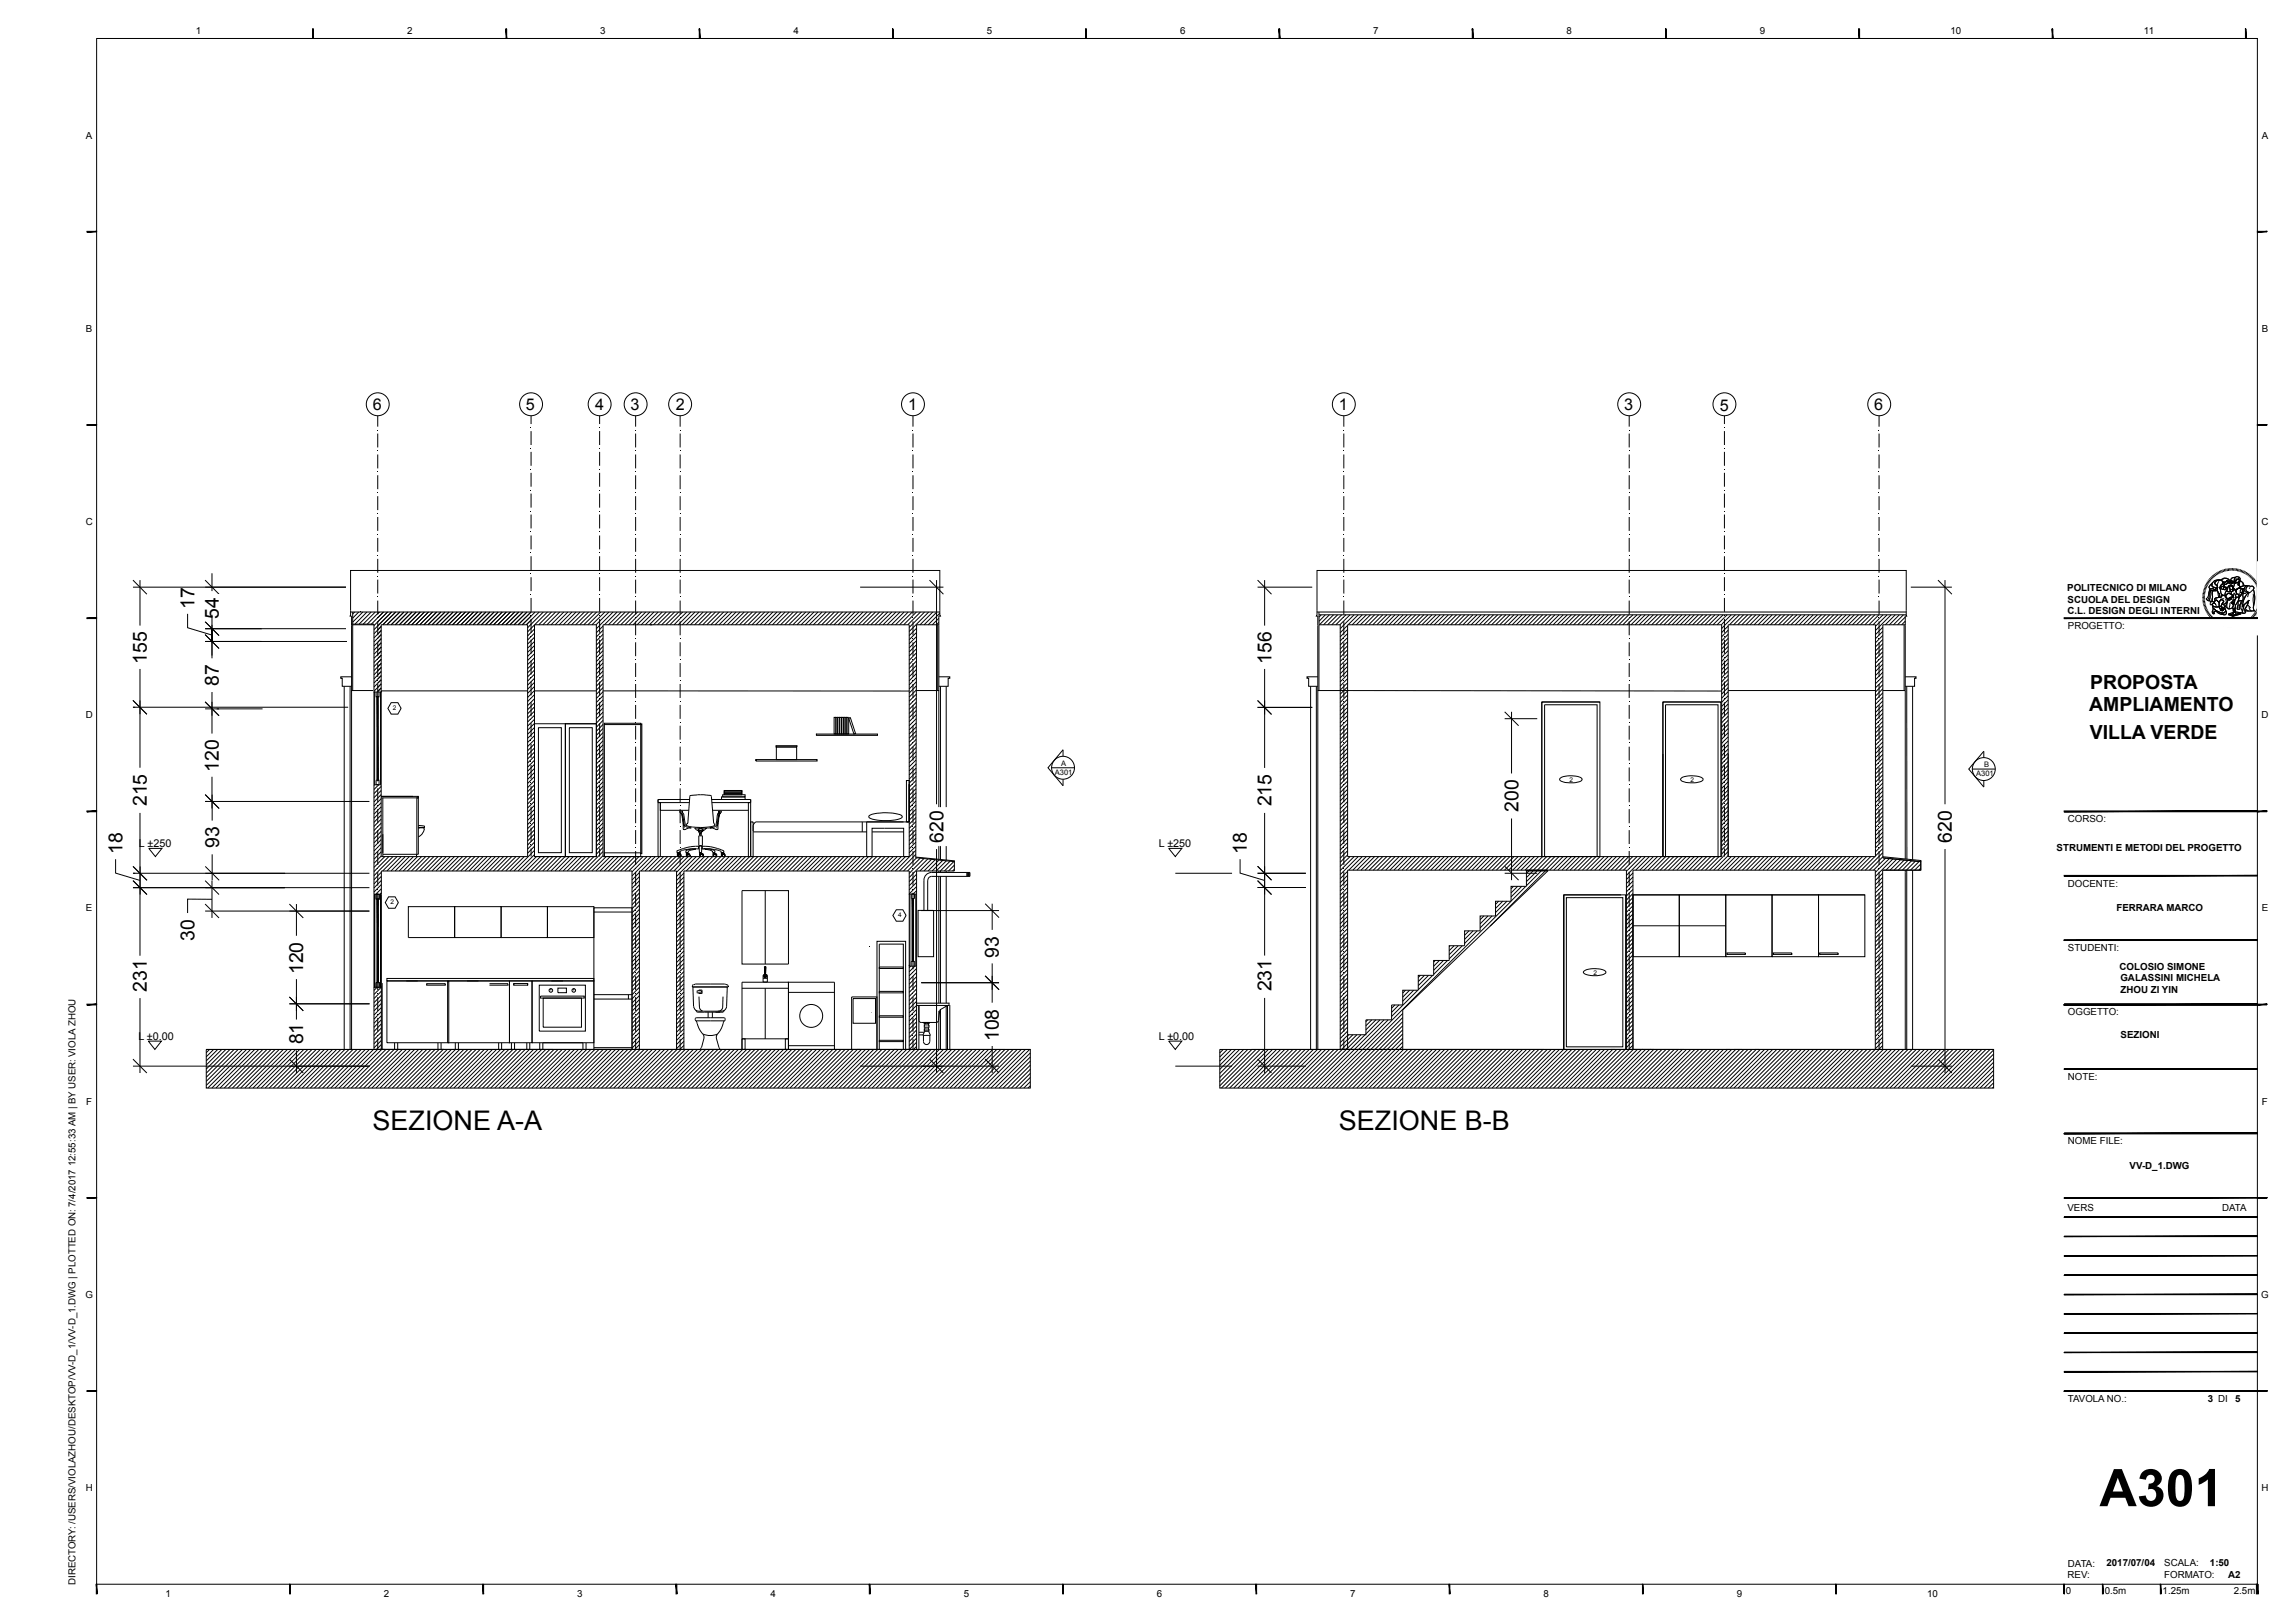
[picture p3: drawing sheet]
<svg xmlns="http://www.w3.org/2000/svg" width="594mm" height="420mm" viewBox="0 0 594 420" stroke-linecap="round" stroke-linejoin="round" font-family="sans-serif">
<defs><g id="words">
<text font-size="13.4" x="543.2" y="389.8">A301</text>
<g font-size="7">
<text x="96.4" y="292.4">SEZIONE A-A</text>
<text x="346.4" y="292.3">SEZIONE B-B</text>
</g>
<g font-size="5">
<text x="50.4" y="157.6" transform="rotate(-90 50.4 157.6)">17</text>
<text x="56.6" y="160.1" transform="rotate(-90 56.6 160.1)">54</text>
<text x="38" y="171.8" transform="rotate(-90 38 171.8)">155</text>
<text x="329" y="171.8" transform="rotate(-90 329 171.8)">156</text>
<text x="56.6" y="177.5" transform="rotate(-90 56.6 177.5)">87</text>
<text x="540.7" y="178.2">PROPOSTA</text>
<text x="540.5" y="184.1">AMPLIAMENTO</text>
<text x="540.7" y="191.2">VILLA VERDE</text>
<text x="56.6" y="199.8" transform="rotate(-90 56.6 199.8)">120</text>
<text x="38" y="208.6" transform="rotate(-90 38 208.6)">215</text>
<text x="329" y="208.7" transform="rotate(-90 329 208.7)">215</text>
<text x="392.8" y="210.1" transform="rotate(-90 392.8 210.1)">200</text>
<text x="31.7" y="221.1" transform="rotate(-90 31.7 221.1)">18</text>
<text x="56.7" y="219.5" transform="rotate(-90 56.7 219.5)">93</text>
<text x="244.1" y="218.1" transform="rotate(-90 244.1 218.1)">620</text>
<text x="322.6" y="221.1" transform="rotate(-90 322.6 221.1)">18</text>
<text x="505" y="218.1" transform="rotate(-90 505 218.1)">620</text>
<text x="50.3" y="243.4" transform="rotate(-90 50.3 243.4)">30</text>
<text x="258.4" y="247.8" transform="rotate(-90 258.4 247.8)">93</text>
<text x="38" y="256.6" transform="rotate(-90 38 256.6)">231</text>
<text x="78.5" y="252.1" transform="rotate(-90 78.5 252.1)">120</text>
<text x="329" y="256.6" transform="rotate(-90 329 256.6)">231</text>
<text x="258.4" y="269.5" transform="rotate(-90 258.4 269.5)">108</text>
<text x="78.5" y="270.3" transform="rotate(-90 78.5 270.3)">81</text>
</g>
<g font-size="4.2">
<text x="96.5" y="106">6</text>
<text x="136.1" y="106">5</text>
<text x="154" y="106">4</text>
<text x="163.1" y="106">3</text>
<text x="174.8" y="106">2</text>
<text x="234.9" y="106">1</text>
<text x="346.4" y="106">1</text>
<text x="420.2" y="106">3</text>
<text x="444.9" y="106.3">5</text>
<text x="484.9" y="106">6</text>
</g>
<g font-size="2.8">
<text x="35.9" y="219.3">L ±250</text>
<text x="299.8" y="219.3">L ±250</text>
<text x="35.8" y="269.2">L ±0.00</text>
<text x="299.8" y="269.2">L ±0.00</text>
</g>
<g font-size="2.5">
<text x="50.7" y="8.8">1</text>
<text x="105.3" y="8.8">2</text>
<text x="155.3" y="8.8">3</text>
<text x="205.3" y="8.8">4</text>
<text x="255.3" y="8.8">5</text>
<text x="305.3" y="8.8">6</text>
<text x="355.3" y="8.8">7</text>
<text x="405.3" y="8.8">8</text>
<text x="455.3" y="8.8">9</text>
<text x="504.6" y="8.8">10</text>
<text x="554.7" y="8.8">11</text>
<text x="22.2" y="35.9">A</text>
<text x="585.2" y="35.9">A</text>
<text x="22.2" y="85.9">B</text>
<text x="585.2" y="85.9">B</text>
<text x="22.2" y="135.9">C</text>
<text x="585.1" y="135.9">C</text>
<text x="534.8" y="152.9">POLITECNICO DI MILANO</text>
<text x="534.9" y="155.9">SCUOLA DEL DESIGN</text>
<text x="534.9" y="159">C.L. DESIGN DEGLI INTERNI</text>
<text x="535" y="162.7">PROGETTO:</text>
<text x="22.2" y="185.9">D</text>
<text x="585.1" y="185.9">D</text>
<text x="535" y="212.7">CORSO:</text>
<text x="532.1" y="220.2">STRUMENTI E METODI DEL PROGETTO</text>
<text x="535" y="229.4">DOCENTE:</text>
<text x="22.2" y="235.8">E</text>
<text x="547.6" y="235.8">FERRARA MARCO</text>
<text x="585.2" y="235.8">E</text>
<text x="535" y="246.1">STUDENTI:</text>
<text x="548.4" y="251">COLOSIO SIMONE</text>
<text x="548.6" y="253.8">GALASSINI MICHELA</text>
<text x="548.6" y="256.8">ZHOU ZI YIN</text>
<text x="535" y="262.7">OGGETTO:</text>
<text x="548.6" y="268.7">SEZIONI</text>
<text x="535" y="279.4">NOTE:</text>
<text x="22.3" y="285.8">F</text>
<text x="585.2" y="285.8">F</text>
<text x="535" y="296.1">NOME FILE:</text>
<text x="550.9" y="302.5">VV-D_1.DWG</text>
<text x="534.9" y="313.4">VERS</text>
<text x="574.9" y="313.4">DATA</text>
<text x="22.1" y="335.8">G</text>
<text x="585" y="335.8">G</text>
<text x="535" y="362.9">TAVOLA NO.:</text>
<text x="571.2" y="362.9">3 DI</text>
<text x="578.3" y="362.9">5</text>
<text x="22.2" y="385.9">H</text>
<text x="585.1" y="385.9">H</text>
<text x="535" y="405.4">DATA:</text>
<text x="545" y="405.3">2017/07/04</text>
<text x="559.9" y="405.4">SCALA:</text>
<text x="571.7" y="405.3">1:50</text>
<text x="19.5" y="410.2" transform="rotate(-90 19.5 410.2)">DIRECTORY: /USERS/VIOLAZHOU/DESKTOP/VV-D_1/VV-D_1.DWG | PLOTTED ON: 7/4/2017 12:55:33 AM | BY USER: VIOLA ZHOU</text>
<text x="42.8" y="413.4">1</text>
<text x="99.3" y="413.4">2</text>
<text x="149.3" y="413.4">3</text>
<text x="199.3" y="413.4">4</text>
<text x="249.3" y="413.4">5</text>
<text x="299.3" y="413.4">6</text>
<text x="349.3" y="413.4">7</text>
<text x="399.3" y="413.4">8</text>
<text x="449.3" y="413.4">9</text>
<text x="498.6" y="413.4">10</text>
<text x="534.5" y="412.5">0</text>
<text x="534.9" y="408.3">REV:</text>
<text x="544.5" y="412.5">0.5m</text>
<text x="559.5" y="412.5">1.25m</text>
<text x="559.9" y="408.4">FORMATO:</text>
<text x="576.4" y="408.4">A2</text>
<text x="577.9" y="412.5">2.5m</text>
</g>
<g font-size="2">
<text x="272.9" y="200.5">A301</text>
<text x="274.5" y="198.1">A</text>
<text x="511.2" y="200.8">A301</text>
<text x="513.3" y="198.5">B</text>
</g>
<g font-size="1.7">
<text x="101.7" y="183.8">2</text>
<text x="406.1" y="202.3">2</text>
<text x="437.4" y="202.3">2</text>
<text x="101" y="234">2</text>
<text x="232.3" y="237.4">4</text>
<text x="412.2" y="252.2">2</text>
</g>
</g></defs>
<g fill="none" stroke="#000" stroke-width=".26">
<path d="M25 10h559v400h-559zM97.7 107.6v2.8M97.7 112.2v3.6M97.7 117.6v3.6M137.4 107.6v2.1M137.4 111.6v3.6M137.4 116.9v3.6M155.1 107.6v2.1M155.1 111.6v3.6M155.1 116.9v3.6M164.4 107.6v2.8M164.4 112.2v3.6"/>
<path d="M164.4 117.6v3.6M176 107.6v2.8M176 112.2v3.6M176 117.6v3.6M236.2 107.6v2.8M236.2 112.2v3.6M236.2 117.6v3.6M347.7 107.6v2.8M347.7 112.2v3.6M347.7 117.6v3.6M421.5 107.6v2.8M421.5 112.2v3.6"/>
<path d="M421.5 117.6v3.6M446.1 107.6v2.1M446.1 111.6v3.6M446.1 116.9v3.6M486.1 107.6v2.8M486.1 112.2v3.6M486.1 117.6v3.6M97.7 123v3.6M97.7 128.4v3.6M97.7 133.8v3.6M97.7 139.2v3.6M137.4 122.4v3.6"/>
<path d="M137.4 127.7v3.7M137.4 133.1v3.6M137.4 138.6v3.6M155.1 122.4v3.6M155.1 127.7v3.7M155.1 133.1v3.6M155.1 138.6v3.6M164.4 123v3.6M164.4 128.4v3.6M164.4 133.8v3.6M164.4 139.2v3.6M176 123v3.6"/>
<path d="M176 128.4v3.6M176 133.8v3.6M176 139.2v3.6M236.2 123v3.6M236.2 128.4v3.6M236.2 133.8v3.6M236.2 139.2v3.6M347.7 123v3.6M347.7 128.4v3.6M347.7 133.8v3.6M347.7 139.2v3.6M421.5 123v3.6"/>
<path d="M421.5 128.4v3.6M421.5 133.8v3.6M421.5 139.2v3.6M446.1 122.4v3.6M446.1 127.7v3.7M446.1 133.1v3.6M446.1 138.6v3.6M486.1 123v3.6M486.1 128.4v3.6M486.1 133.8v3.6M486.1 139.2v3.6M34.4 151.9h55.1"/>
<path d="M34.4 150.1l3.6 3.7M36.2 150.1v11.8M48.5 158.8v3.6l6.3 1.9M53.1 150.1l3.6 3.7M54.8 148.3v4.7M54.8 159.1v11.3M90.7 158.4h152.4M91.2 158.4v3.1M91.8 158.4l-.6 .5M92.8 158.4l-1.6 1.5M93.9 158.4l-2.7 2.6M94.9 158.4l-3.1 3.1"/>
<path d="M96 158.4l-3.1 3.1M97.1 158.4l-3.1 3.1M97.7 158.8l.4-.4-3.1 3.1M97.7 159.9l1.5-1.5-3.1 3.1M97.7 144.6v3.6M97.7 150v3.6M97.7 155.4v3.6M102.4 158.4l-3.4 3.3M103.4 158.4l-3.3 3.3M104.5 158.4l-3.3 3.3M105.6 158.4l-3.3 3.3M106.6 158.4l-3.3 3.3"/>
<path d="M107.7 158.4l-3.3 3.3M108.7 158.4l-3.3 3.3M109.8 158.4l-3.3 3.3M110.8 158.4l-3.3 3.3M111.9 158.4l-3.3 3.3M113 158.4l-3.3 3.3M114.1 158.4l-3.4 3.3M115.1 158.4l-3.3 3.3M116.2 158.4l-3.4 3.3M117.2 158.4l-3.3 3.3M118.3 158.4l-3.3 3.3M119.4 158.4l-3.4 3.3"/>
<path d="M120.4 158.4l-3.3 3.3M121.5 158.4l-3.4 3.3M122.5 158.4l-3.3 3.3M123.6 158.4l-3.3 3.3M124.7 158.4l-3.4 3.3M125.7 158.4l-3.3 3.3M126.8 158.4l-3.3 3.3M127.8 158.4l-3.3 3.3M128.9 158.4l-3.3 3.3M129.9 158.4l-3.3 3.3M131 158.4l-3.3 3.3M132.1 158.4l-3.3 3.3"/>
<path d="M133.2 158.4l-3.4 3.3M134.2 158.4l-3.3 3.3M135.3 158.4l-3.4 3.3M136.3 158.4l-3.3 3.3M137.4 158.4l-3.4 3.3M137.4 143.9v3.6M137.4 149.4v3.6M137.4 154.7v3.6M138.5 158.4l-3.4 3.3M139.5 158.4l-3.3 3.3 1.2-1.2M140.6 158.4l-4.1 4M141.6 158.4l-5.1 5.1"/>
<path d="M142.7 158.4l-3.3 3.3M143.7 158.4l-3.3 3.3M144.8 158.4l-3.3 3.3M145.9 158.4l-3.3 3.3M146.9 158.4l-3.3 3.3M148 158.4l-3.3 3.3M149 158.4l-3.3 3.3M150.1 158.4l-3.3 3.3M151.2 158.4l-3.4 3.3M152.3 158.4l-3.4 3.3M153.3 158.4l-3.3 3.3M154.4 158.4l-3.4 3.3"/>
<path d="M155.1 143.9v3.6M155.1 149.4v3.6M155.1 154.7v3.6M155.4 158.4l-3.3 3.3M156.5 158.4l-3.4 3.3M157.5 158.4l-3.3 3.3M158.6 158.4l-4.3 4.3M159.7 158.4l-3.3 3.3M160.7 158.4l-3.3 3.3M161.8 158.4l-3.3 3.3M162.8 158.4l-3.3 3.3M163.9 158.4l-3.3 3.3"/>
<path d="M164.4 144.6v3.6M164.4 150v3.6M164.4 155.4v3.6M165 158.4l-3.4 3.3M166 158.4l-3.3 3.3M167.1 158.4l-3.3 3.3M168.1 158.4l-3.3 3.3M169.2 158.4l-3.3 3.3M170.3 158.4l-3.4 3.3M171.3 158.4l-3.3 3.3M172.4 158.4l-3.3 3.3M173.5 158.4l-3.4 3.3"/>
<path d="M174.5 158.4l-3.3 3.3M175.6 158.4l-3.4 3.3M176 159l-2.7 2.7M176 144.6v3.6M176 150v3.6M176 155.4v3.6M176.6 158.4l-.6 .6M177.7 158.4l-3.3 3.3M178.8 158.4l-3.3 3.3M179.8 158.4l-3.3 3.3M180.9 158.4l-3.3 3.3M181.9 158.4l-3.3 3.3"/>
<path d="M183 158.4l-3.3 3.3M184 158.4l-3.3 3.3M185.1 158.4l-3.3 3.3M186.2 158.4l-3.3 3.3M187.2 158.4l-3.3 3.3M188.3 158.4l-3.3 3.3M189.4 158.4l-3.4 3.3M190.4 158.4l-3.3 3.3M191.5 158.4l-3.3 3.3M192.6 158.4l-3.4 3.3M193.6 158.4l-3.3 3.3M194.7 158.4l-3.4 3.3"/>
<path d="M195.7 158.4l-3.3 3.3M196.8 158.4l-3.3 3.3M197.8 158.4l-3.3 3.3M198.9 158.4l-3.3 3.3M200 158.4l-3.3 3.3M201 158.4l-3.3 3.3M202.1 158.4l-3.3 3.3M203.1 158.4l-3.3 3.3M204.2 158.4l-3.3 3.3M205.3 158.4l-3.3 3.3M206.3 158.4l-3.3 3.3M207.4 158.4l-3.3 3.3"/>
<path d="M208.5 158.4l-3.4 3.3M209.5 158.4l-3.3 3.3M210.6 158.4l-3.4 3.3M211.6 158.4l-3.3 3.3M212.7 158.4l-3.3 3.3M213.8 158.4l-3.4 3.3M214.8 158.4l-3.3 3.3M215.9 158.4l-3.3 3.3M216.9 158.4l-3.3 3.3M218 158.4l-3.3 3.3M219.1 158.4l-3.3 3.3M220.1 158.4l-3.3 3.3"/>
<path d="M221.2 158.4l-3.3 3.3M222.2 158.4l-3.3 3.3M222.5 151.9h21.6M223.3 158.4l-3.3 3.3M224.3 158.4l-3.3 3.3M225.4 158.4l-3.3 3.3M226.5 158.4l-3.3 3.3M227.6 158.4l-3.4 3.3M228.6 158.4l-3.3 3.3M229.7 158.4l-3.4 3.3M230.7 158.4l-3.3 3.3M231.8 158.4l-3.3 3.3"/>
<path d="M232.9 158.4l-3.4 3.3M233.9 158.4l-3.3 3.3M235 158.4l-3.3 3.3M236 158.4l-3.3 3.3M236.2 144.6v3.6M236.2 150v3.6M236.2 155.4v3.6M237.1 158.4l-3.3 3.3M238.1 158.4l-3.3 3.3M239.2 158.4l-4 4M240.3 158.4l-5.1 5M240.5 150.1l3.6 3.7"/>
<path d="M241.3 158.4l-3.3 3.3M242.3 150.1v58M242.4 158.4l-3.3 3.3M242.9 160l-1.7 1.7M243.1 158.7l-3 3M325.4 151.9h14.1M325.4 150.1l3.6 3.7M327.2 150.1v11.8M340.7 158.4h152.5M341.2 159.1h152M341.2 158.4l.1 3.3M341.8 159.1l-.5 .6"/>
<path d="M342.9 159.1l-1.6 1.7M343.9 159.1l-2.5 2.6M345 159.1l-2.6 2.6M346.1 159.1l-2.6 2.6M347.1 159.1l-2.6 2.6M347.7 144.6v3.6M347.7 150v3.6M347.7 155.4v3.6M348.2 159.1l-2.6 2.6M349.3 159.1l-2.7 2.6M350.3 159.1l-3.6 3.6M351.4 159.1l-2.6 2.6"/>
<path d="M352.4 159.1l-2.6 2.6M353.5 159.1l-2.6 2.6M354.6 159.1l-2.7 2.6M355.6 159.1l-2.6 2.6M356.7 159.1l-2.6 2.6M357.7 159.1l-2.5 2.6M358.8 159.1l-2.6 2.6M359.9 159.1l-2.6 2.6M360.9 159.1l-2.6 2.6M362 159.1l-2.6 2.6M363 159.1l-2.6 2.6M364.1 159.1l-2.6 2.6"/>
<path d="M365.1 159.1l-2.5 2.6M366.2 159.1l-2.6 2.6M367.3 159.1l-2.6 2.6M368.4 159.1l-2.7 2.6M369.4 159.1l-2.6 2.6M370.5 159.1l-2.6 2.6M371.5 159.1l-2.6 2.6M372.6 159.1l-2.6 2.6M373.7 159.1l-2.7 2.6M374.7 159.1l-2.6 2.6M375.8 159.1l-2.6 2.6M376.8 159.1l-2.6 2.6"/>
<path d="M377.9 159.1l-2.6 2.6M378.9 159.1l-2.5 2.6M380 159.1l-2.6 2.6M381.1 159.1l-2.6 2.6M382.1 159.1l-2.6 2.6M383.2 159.1l-2.6 2.6M384.2 159.1l-2.5 2.6M385.3 159.1l-2.6 2.6M386.4 159.1l-2.6 2.6M387.5 159.1l-2.7 2.6M388.5 159.1l-2.6 2.6M389.6 159.1l-2.7 2.6"/>
<path d="M390.6 159.1l-2.6 2.6M391.7 159.1l-2.6 2.6M392.7 159.1l-2.5 2.6M393.8 159.1l-2.6 2.6M394.9 159.1l-2.6 2.6M395.9 159.1l-2.6 2.6M397 159.1l-2.6 2.6M398 159.1l-2.5 2.6M399.1 159.1l-2.6 2.6M400.2 159.1l-2.6 2.6M401.2 159.1l-2.6 2.6M402.3 159.1l-2.6 2.6"/>
<path d="M403.4 159.1l-2.7 2.6M404.4 159.1l-2.6 2.6M405.5 159.1l-2.6 2.6M406.5 159.1l-2.6 2.6M407.6 159.1l-2.6 2.6M408.7 159.1l-2.7 2.6M409.7 159.1l-2.6 2.6M410.8 159.1l-2.6 2.6M411.8 159.1l-2.5 2.6M412.9 159.1l-2.6 2.6M414 159.1l-2.6 2.6M415 159.1l-2.6 2.6"/>
<path d="M416.1 159.1l-2.6 2.6M417.1 159.1l-2.6 2.6M418.2 159.1l-2.6 2.6M419.2 159.1l-2.5 2.6M420.3 159.1l-2.6 2.6M421.4 159.1l-2.6 2.6M421.5 144.6v3.6M421.5 150v3.6M421.5 155.4v3.6M422.5 159.1l-2.7 2.6M423.5 159.1l-2.6 2.6M424.6 159.1l-2.6 2.6"/>
<path d="M425.6 159.1l-2.6 2.6M426.7 159.1l-2.6 2.6M427.8 159.1l-2.7 2.6M428.8 159.1l-2.6 2.6M429.9 159.1l-2.6 2.6M430.9 159.1l-2.6 2.6M432 159.1l-2.6 2.6M433 159.1l-2.5 2.6M434.1 159.1l-2.6 2.6M435.2 159.1l-2.6 2.6M436.2 159.1l-2.6 2.6M437.3 159.1l-2.6 2.6"/>
<path d="M438.3 159.1l-2.5 2.6M439.4 159.1l-2.6 2.6M440.5 159.1l-2.6 2.6M441.6 159.1l-2.7 2.6M442.6 159.1l-2.6 2.6M443.7 159.1l-2.7 2.6M444.7 159.1l-2.6 2.6M445.8 159.1l-2.6 2.6M446.1 143.9v3.6M446.1 149.4v3.6M446.1 154.7v3.6M446.8 159.1l-2.6 2.6"/>
<path d="M447.9 159.1l-2.6 2.6M449 159.1l-3.6 3.6M450 159.1l-2.6 2.6M451.1 159.1l-2.6 2.6M452.1 159.1l-2.5 2.6M453.2 159.1l-2.6 2.6M454.3 159.1l-2.6 2.6M455.3 159.1l-2.6 2.6M456.4 159.1l-2.6 2.6M457.4 159.1l-2.5 2.6M458.5 159.1l-2.6 2.6M459.6 159.1l-2.6 2.6"/>
<path d="M460.7 159.1l-2.7 2.6M461.7 159.1l-2.6 2.6M462.8 159.1l-2.7 2.6M463.8 159.1l-2.6 2.6M464.9 159.1l-2.6 2.6M465.9 159.1l-2.6 2.6M467 159.1l-2.6 2.6M468.1 159.1l-2.6 2.6M469.1 159.1l-2.6 2.6M470.2 159.1l-2.6 2.6M471.2 159.1l-2.5 2.6M472.3 159.1l-2.6 2.6"/>
<path d="M473.4 159.1l-2.6 2.6M474.4 159.1l-2.6 2.6M475.5 159.1l-2.6 2.6M476.5 159.1l-2.6 2.6M477.6 159.1l-2.6 2.6M478.7 159.1l-2.6 2.6M479.7 159.1l-2.6 2.6M480.8 159.1l-2.6 2.6M481.9 159.1l-2.7 2.6M482.9 159.1l-2.6 2.6M484 159.1l-2.6 2.6M485 159.1l-2.5 2.6"/>
<path d="M486.1 159.1l-2.6 2.6M486.1 144.6v3.6M486.1 150v3.6M486.1 155.4v3.6M487.2 159.1l-2.6 2.6M488.2 159.1l-3 3M489.3 159.1l-4.1 4.1M490.3 159.1l-2.6 2.6M491.4 159.1l-2.6 2.6M492.4 159.1l-2.5 2.6M492.9 159.7l-2 2M493.2 159.4h.1"/>
<path d="M494.3 151.9h10.7M501.4 150.1l3.6 3.7M503.2 150.1v58M569.7 154.7h.7M569.8 153.9l.7 .1M569.8 154.3h.7M569.8 153.6l.7 .1M569.9 153.2l.6 .1M570 152.9l.6 .1M570.1 152.5l.6 .2M570.2 152.2l.6 .2M570.3 151.9l.6 .2"/>
<path d="M570.4 151.5l.7 .3M570.5 155h-.7M570.5 155.3h-.7M570.5 155.6l-.7 .1M570.5 155.9l-.6 .2M570.6 151.2l.6 .3M570.6 156.3l-.6 .1M570.7 156.6l-.7 .2M570.8 150.9l.6 .3M570.8 156.9l-.6 .2M570.9 157.2l-.6 .2M570.9 150.6l.6 .3"/>
<path d="M571 157.5l-.6 .2M571.1 150.3l.6 .4M571.2 157.8l-.7 .3M571.3 158.1l-.6 .3M571.4 150l.5 .4M571.5 158.3l-.6 .4M571.6 149.7l.5 .5M571.6 152.3l.9 .1a.55 .55 0 0 0 1-.1l.1-.1 .1 .6-.4 .1a1.44 1.44 0 0 1-1.7-.4zM571.6 152.3l.1 .4M571.6 158.6l-.5 .4M571.8 151.4l.5-.3-.1 .3a.81 .81 0 0 0 1 .7l.3 .2a.56 .56 0 0 1-1 0l-.6 .1-.3-.2-.1-.3zM571.8 152.8l-.2 .5-.1 1.3-.4 .7 .4 .2"/>
<path d="M571.8 149.4l.5 .5M571.9 158.9l-.6 .4M572 152.9h.5l-.2 .4 .1 1.3-.2 1.1a.54 .54 0 0 1-.6-.3 .54 .54 0 0 1 .1-.7v-1zM572.1 152.8l-.1 .1a2.56 2.56 0 0 0-.3 2l-.2 .6 .7 .2M572.1 149.2l.4 .5M572.1 159.1l-.6 .5M572.3 151.1h-.1a1.09 1.09 0 0 0-.6 1.1l.3 .2h.6a.55 .55 0 0 0 1-.1l.1-.1M572.3 159.4l-.5 .5M572.3 156.4a1.29 1.29 0 0 0 1.8 .5M572.3 148.9l.5 .5M572.4 150.8l.8-.6 1.1-.1h-.2a.96 .96 0 0 0-1.1 .9l.4 .4h.2v.8l-.4-.1a.88 .88 0 0 1-1-.7zM572.5 153l.5-.1a.56 .56 0 0 1 .8 .4l.5 .7-.1 .5-.5 .2a.53 .53 0 0 0-.6 .1 .53 .53 0 0 0 0 .7l-.3 .4-.5-.5z"/>
<path d="M572.5 156.8l.7 .3 .9-.2 .2 .5 .3 .3-.1 .2 .2-.2 .3 .4-.2-.6 .3 .5-.1-.5 .4 .2-.8-.7 .4-.8 .3 .1 .3 1.1a.84 .84 0 0 1-.1 1.1 .84 .84 0 0 1-1.1 0l-1.1-.5-.6-.6zM572.5 156.8v.5l.8 .7 1.9 .8M572.5 159.6l-.5 .5M572.5 152.9l-.2 .6 .1 2.2M572.6 157.4l.5 .4a2.11 2.11 0 0 0 2.5 .6l.2-.4a.66 .66 0 0 1 0 1 .66 .66 0 0 1-.9 0l-.7-.2-1.1-.7-.4 .3a.2 .2 0 0 1 .1 .3 .2 .2 0 0 1-.3 0l-.2-.4zM572.6 148.7l.4 .5M572.6 157.4l-.1 .3a.63 .63 0 0 0-.2 .6 .63 .63 0 0 0 .5 .5v-.5l.3-.2 .3 .2a2.61 2.61 0 0 0 2.5 .6l.1-.5-.2-.4M572.7 159.9l-.4 .4M572.8 155.9a.52 .52 0 0 0-.8-.1 .52 .52 0 0 0 .1 .8 .71 .71 0 0 1 .6-.5 .71 .71 0 0 1 .7 .5l.1 .1M572.9 148.5l.4 .6M573 155.5l.2-.1a.72 .72 0 0 1 .9 .8v.7a1.27 1.27 0 0 1-1.8-.5l.7-.2-.2-.3zM573 154.9l1.2-.4 .3 .1a.54 .54 0 0 1 .7-.5 1.15 1.15 0 0 1 1.1 1.1 1.15 1.15 0 0 1-1 1.1l-.4-.1 .2-.3a.43 .43 0 0 0 0-.7 .43 .43 0 0 0-.7 .2l-.3 .5a.92 .92 0 0 0-1.1-.6z"/>
<path d="M573.2 148.3l.4 .6M573.3 150.4l.5-.2a.77 .77 0 0 1 1.2 .2 .77 .77 0 0 1-.5 1.1l-.3 .6 .2 .5a1.07 1.07 0 0 0 .6 1.3l.2 .2a.45 .45 0 0 0-.5 .1 .45 .45 0 0 0-.1 .4l-.5-.3 .2-.3-.7-1.5v-1.1h-.3a.52 .52 0 0 1-.3-.5 .52 .52 0 0 1 .3-.5zM573.3 155.2l.8 .7M573.4 155.3l-.4 .2-.2 .4 .2 .2M573.5 148.1l.3 .6M573.7 152.8l-2-.1-.2 .2a3.3 3.3 0 0 1-.7 2.2l.3 .2M573.8 147.9l.3 .6M573.8 153.2l.2 1.4M574 150.4l-.4 .8v1.3l.7 1.5a.34 .34 0 0 0-.2 .4 .34 .34 0 0 0 .5 .2 .34 .34 0 0 0 .1-.5h.5l-.2-.2a.81 .81 0 0 1-.5-1.1 1.38 1.38 0 0 1 .5-1.7 .92 .92 0 0 0-.4-1 .92 .92 0 0 0-1 0l-.8 .2-.5 .6-.1 .5a.81 .81 0 0 0 1 .7l.3 .1M574.1 147.8l.3 .6M574.2 154.5l-.8 .2a.37 .37 0 0 0-.4 .3 .37 .37 0 0 0 .2 .4M574.3 150.1h-.1a.81 .81 0 0 0-.9 .2 .81 .81 0 0 0-.1 1l.4 .1"/>
<path d="M574.4 155.4a.47 .47 0 0 1 .7-.1 .47 .47 0 0 1-.1 .8l-.4 .9 .8 .6-.4-.1 .1 .5-.3-.5 .1 .6-.2-.4-.2 .2 .1-.2-.4-.5a2.23 2.23 0 0 1 .2-1.8zM574.4 155.4a.47 .47 0 0 1 .7-.1 .47 .47 0 0 1-.1 .8l-.4 .8 .8 .7-.4-.1 .1 .5-.3-.5 .1 .6-.2-.4-.3 .2 .2-.2-.4-.5a2.23 2.23 0 0 1 .2-1.8zM574.4 147.6l.3 .6M574.5 151.5l.4-.3 .6-.1-.1 .5-1.1 .5zM574.6 151.9l.8-.2 .2 .2-.4 .1 .2 .5a.57 .57 0 0 1-.8-.6zM574.6 151.9l.1 .5 .7 .1M574.7 150.2l.1-.2a1.13 1.13 0 0 1 1.9 .4l-.6-.1-.5 .4-.6-.2M574.7 147.5l.3 .6M574.9 149.9l.5-.3 .9 .2a.39 .39 0 0 1 .4 .2 .39 .39 0 0 1-.1 .5l-.5-.2-.4 .4-.5-.1-.5-.4zM575 150.5l.7 .2 .5-.5 .3 .3-.2 .5-.4 .2-.4-.1-.6 .1zM575.1 147.4l.2 .6M575.2 154.1l.6 .2 .4 .6 .1 .6-.4 .5"/>
<path d="M575.3 152h.8l-.2 .1a.39 .39 0 0 1-.2 .5 .39 .39 0 0 1-.5-.1 .39 .39 0 0 1 .1-.5zM575.3 156.4l.3 1a.79 .79 0 0 1 .1 .9 .79 .79 0 0 1-.9 .3M575.3 151.7l.3 .2M575.4 151.4v.2l-1.1 .5M575.4 155l-.7 .1M575.4 147.2l.2 .7M575.5 151.1l-.3 .5M575.6 154.6l.7 .6M575.7 151.9l.4 .1-.2 .1a.39 .39 0 0 1-.2 .5 .39 .39 0 0 1-.5-.1 .39 .39 0 0 1 .1-.6h.4l-.2 .2M575.7 155.1a.69 .69 0 0 1 .2 .9 .69 .69 0 0 1-.9 .2M575.8 154.3v-.3a1.04 1.04 0 0 1 1.9 .3l-.2 .3-.3-.1-1 .4 .3 .3a.7 .7 0 0 0 .9-.6 .42 .42 0 0 0 .2-.4 .42 .42 0 0 0-.3-.4l-1-.2-.5 .7-.2-.1v-.5l.5-.8 .2 .2h1.1l.5-.4v-.3l.6 .2v.4a.89 .89 0 0 1-.1 1.1l.1 .6a.7 .7 0 0 1-.7 .6l-.2 .6h-.4l.3 .3 .3-.1-.1 .4 .3-.2-.4 .9a.98 .98 0 0 1-1.4 .1l-.4-.4 .3-.6 .2-1.1M575.8 154l.6-.4h.6l.4 .3 .2 .6a1.01 1.01 0 0 0-1.1 .5h-.4z"/>
<path d="M575.8 156.9l.8 .7M575.8 147.2l.1 .6M576 151l.1 .1M576.1 156.3v.9M576.1 152.9l-.4 .4-.1 .9M576.1 150.6l.2 .1M576.1 147.1l.2 .7M576.1 150.7h.1M576.2 154.9l1.1-.4-.1 .2a.46 .46 0 0 1-.6 .5l-.3-.1zM576.3 155.8l-.4 1-.4 .3M576.3 155.1h.1M576.5 150.8l.9-.1a.32 .32 0 0 1-.2 .4 .32 .32 0 0 1-.4-.3z"/>
<path d="M576.5 151.7l.3-.2 .5-.1 .5 .8a.31 .31 0 0 1 .2 .4 .31 .31 0 0 1-.4 .1l-.1-.2a.57 .57 0 0 0 0-.7 .57 .57 0 0 0-.8-.1v.2a.7 .7 0 0 1 0 1.2 .45 .45 0 0 1-.6-.2 .45 .45 0 0 1 .2-.6zM576.5 147.1l.1 .7M576.5 150.5l-.2 .5-.4 .2-.4-.1-.6 .1M576.6 158.8l2-.4 1.1 .2-2 .6zM576.6 158.8l1.1 .4v.3l-1.1-.4zM576.6 158.8a6.1 6.1 0 0 1 3.1-.2l-2 .6zM576.8 151.6a.75 .75 0 0 1 .8 .3 .75 .75 0 0 1 .1 .8 .5 .5 0 0 1-.8 .4zM576.9 147v.7M576.9 150.6a.39 .39 0 0 1 .5-.3 .39 .39 0 0 1 .2 .6l-.1 .1M576.9 155.1h.1M576.9 150.4h.6l.2 .4-.2 .2-.2-.4h-.4zM576.9 156l-.3 1.6 1.1-.2"/>
<path d="M577 154.7l.2 .1M577 155l.1 .1M577.1 154.8h-.1M577.1 151.8v.1M577.2 151.8l-.2 .1M577.2 147v.7M577.3 150.8l-.4-.2-.4 .2h.2a.41 .41 0 0 0 .4 .3 .41 .41 0 0 0 .4-.3l-.3-.2 .1 .2M577.3 153.1v.7M577.4 154.6a.57 .57 0 0 1-.4 .6 .57 .57 0 0 1-.7-.2M577.4 151.6l.2 .3-.1 .1M577.5 151.8a.44 .44 0 0 0-.6-.2 .44 .44 0 0 0 0 .7v.1a.47 .47 0 0 1-.1 .8 .47 .47 0 0 1-.7-.5l.1-.2a1.08 1.08 0 0 1 .7-1l.5-.1 .4 .8a.3 .3 0 0 1 .1 .4 .3 .3 0 0 1-.3 .1l-.1-.2M577.5 147v.7"/>
<path d="M577.6 152.1l-.2 .1M577.6 151.9l.1 .3a.38 .38 0 0 1-.3 .4 .38 .38 0 0 1-.4-.1h-.1M577.6 152.8l-.2 .3h-.5M577.7 159.2l2-.6v.3l-2 .6zM577.7 159.2v.3M577.7 150.8l.2-.1 .1 .4-.2 .9M577.8 155.3l.4-.1-.5 1.3 .1-.4-.3 .1-.3-.3h.4zM577.8 156l-.1 .5 .3-.2M577.8 150.4l.2 .4M577.9 152.4l-.2-.5 .3-.8-.5-.7a.46 .46 0 0 1-.3-.6 .46 .46 0 0 1 .6-.3h.5l-.3 .7 .1 .8 .2-.1 .1-.4a.39 .39 0 0 0 .3 .4 .39 .39 0 0 0 .4-.2l-.1 .6 .3-.1 .3 .7-1.1 .7M577.9 147v.7M578 155.7l-.2 .3-.1-.2"/>
<path d="M578 153.4l-.2 1.3M578 152.6l.4 .2M578.1 157.4h.1l.2 1-.3-.5-.4 .6zM578.1 154.6a.58 .58 0 0 0-.4 .8M578.2 155.2a.72 .72 0 0 0-.7 .7l-.3 .1 .3 .2 .2-.1M578.2 153.5l-.4 .8M578.3 147l-.1 .7M578.3 149.5a.78 .78 0 0 0-1.1 .7M578.4 149.4a.72 .72 0 0 1 .8 0 .72 .72 0 0 1 .3 .8l-.2 .9-.2 .3v-.7l.3-.4-.3-.5a.93 .93 0 0 0-.8 1.2h-.2l-.1-.8zM578.4 150.5a.39 .39 0 0 0 .3 .4 .39 .39 0 0 0 .4-.2M578.4 149.4v-.1a.76 .76 0 0 1 1.1 .7l-.1 .8a.36 .36 0 0 1 0 .4 .36 .36 0 0 1-.4 .1l.4-1.1a.36 .36 0 0 0-.2-.4 .36 .36 0 0 0-.5 .1l-.2 .1-.2 .9-.2 .1-.1-.8zM578.5 152.6l.4-.3 .7-.1a.77 .77 0 0 1 .9 1l-.3 .3a.88 .88 0 0 1-.9 .5 .88 .88 0 0 1-.8-.7z"/>
<path d="M578.5 150l.6-.3 .3 .6-.3 .4a.45 .45 0 0 1-.6-.1 .45 .45 0 0 1 0-.6zM578.5 154.6l.9-.2-.3 1-.8 1.2v.7v.2l-.2-.1-.3 .6-.2-.9zM578.5 150.2l.3 .1M578.5 154.6l-.9 2.5 .2 .9 .4-.6 .2 1.4-.3-.9-.4 1 .1-.9M578.6 150.7h.1M578.6 153.6l-.3 .5 .2 .5 1-.2 .4-.6M578.6 147.1l-.1 .7M578.7 150.6h.1M579 150.4l.2 .1M579 147.2l-.2 .6M579.1 155.5l.7-.1-.5 1.8a.25 .25 0 0 1 .2 .3 .25 .25 0 0 1-.4 .2l-.3-.1zM579.1 150.4v.1"/>
<path d="M579.3 151.2l.3 .7M579.3 147.2l-.2 .7M579.3 153.7h.1M579.4 152.1l.8-.5h1l-.4 .3-.3 .6zM579.4 154.4l-.3 1-.8 1.2v.9M579.5 150.3l.8 .6 .4 .6-.4 .1a.63 .63 0 0 1-.9 .1 .63 .63 0 0 1 0-.9zM579.5 153.6l-.4 .1M579.5 150.3l.7 .5 .2 .4M579.5 153.9l-.1 .1M579.6 147.3l-.1 .7M579.7 158.6v.3l-2 .6-1.1-.4v-.3M579.8 155.5l-.2 .8a1 1 0 0 0-.1 1.3h-.7l.2-1v-1.1"/>
<path d="M580 153.6h.4l-.2 .6a.78 .78 0 0 1 .1 .9 .78 .78 0 0 1-.8 .4h-.5l.4-1.1zM580 147.5l-.2 .6M580.1 153.3l-.1 .4M580.1 152.3l.4 .2 .1 .2M580.1 151.1l.6 .4M580.2 155.4l-1.1 .1M580.2 156.8a.23 .23 0 0 0-.1 .3 .23 .23 0 0 0 .3 .1M580.3 147.6l-.2 .6M580.4 153.6l-.1 1.3-.2 .9a1.67 1.67 0 0 0 .1 2.2M580.5 156.5l1.1-1v.7l-.8 1.8a.4 .4 0 0 1 .1 .5 .4 .4 0 0 1-.5 .1l-.2 .1-.1-.4zM580.5 152.5a1.07 1.07 0 0 1 1.7-.8 .57 .57 0 0 1 .8 .2 .57 .57 0 0 1-.2 .8l-.3 .3a1.06 1.06 0 0 1-1 .5 1.06 1.06 0 0 1-.9-.8M580.6 152.7l-.6 .9a.81 .81 0 0 1-.7 .4 .81 .81 0 0 1-.7-.5 .78 .78 0 0 1 .2-1 .78 .78 0 0 1 1 0l-.3 .4v.5l.2-.1a.62 .62 0 0 0 .4-.7 .62 .62 0 0 0-.7-.4h-.3a.66 .66 0 0 0-.6 .9"/>
<path d="M580.6 154.3l.1 .6M580.7 147.7l-.3 .6M581 147.9l-.3 .6M581 153.5l-.8 .1M581.1 157.7l.6 .4M581.3 151.6h-1.1l-.8 .5M581.3 148.1l-.3 .5M581.5 156.5l.8 .9M581.5 153.5l-1 1.7-.4 1.7 1.5-1.4 .5-.1M581.6 151.6l.7 .2a.52 .52 0 0 1 .6 .1 .52 .52 0 0 1 .1 .6l.1 .5a8.6 8.6 0 0 1-.1 4.4l.2 .7h-1.7a.47 .47 0 0 1-.5 0 .47 .47 0 0 1-.3-.4l.7-1.2 .2-1-1.5 1.4a5.7 5.7 0 0 1 1.5-3.4l.4-.2a.94 .94 0 0 1-.9-.7 .94 .94 0 0 1 .5-1zM581.6 151.6a.92 .92 0 0 0-.5 1 .92 .92 0 0 0 .9 .7M581.6 148.3l-.4 .5"/>
<path d="M581.6 155.5v.7l-.8 1.8a.42 .42 0 0 1 .1 .5 .42 .42 0 0 1-.5 .2 .46 .46 0 0 1-.2-.8l.3-1.3M581.8 153.5l-.3 1M581.9 156.9l.1 .8 .5 .4M581.9 148.4l-.4 .6M582 159.9l.4 .6M582.1 152l-.2 .3M582.2 148.7l-.4 .5M582.2 159.7l.5 .5M582.4 148.9l-.4 .5M582.4 159.5l.5 .5M582.7 159.3l.5 .4M582.7 149.2l-.5 .4"/>
<path d="M582.9 159l.5 .4M583 153.6v3.4M583 149.4l-.5 .5M583 152.5a10.2 10.2 0 0 1 0 5l.2 .6-2.4-.1M583.1 158.8l.5 .4M583.2 149.7l-.5 .4M583.2 158.5l.6 .4M583.4 149.9l-.5 .4M583.4 158.2l.6 .4M583.6 158l.6 .3M583.6 150.2l-.5 .4M583.7 157.7l.6 .3"/>
<path d="M583.8 150.5l-.5 .4M583.9 157.4l.6 .2M584 157.1l.6 .2M584.1 150.8l-.6 .3M584.1 156.7l.6 .2M584.2 156.4l.6 .2M584.2 151.1l-.6 .3M584.3 156.1l.6 .2M584.3 155.8l.7 .1M584.3 151.4l-.5 .3M584.3 155.5h.7M584.4 154.9h.7"/>
<path d="M584.4 154.6h.7M584.4 155.2h.7M584.5 151.8l-.6 .2M584.6 152.1l-.6 .2M584.7 152.5l-.6 .1M584.9 152.8l-.7 .2M584.9 153.1l-.6 .2M585 153.5l-.7 .1M585 153.8l-.7 .1M585.1 154.2h-.7M36.2 173.1v25.6M53.1 162.7h36.4"/>
<path d="M53.1 160.9l3.6 3.6M53.1 166h36.7M53.1 164.2l3.6 3.6M54.8 162.7v3.3v-3.3M54.8 179.1v10.7M89 177.6v94M90.6 177.6v94M91 175.1h-2.8v.4h.3v2.1h2.5M91 161.5h5.8l.1 41.6M91 178.7v-19.3h-.4l.1-11.8h152.4v11.5l.2 .3h-.4v19.3M91 161.7h5.8M91.2 161.7v17"/>
<path d="M96.5 178.7h-5.5v92.9M97.3 179.1v1.2h.8v-1.2M97.7 160.9l2.6-2.5-3.5 3.5M97.7 162l3.6-3.6-4.5 4.6M97.7 166.2l-.9 1M97.7 160.8v3.6M97.7 166.2v3.6M97.7 171.6v3.6M97.7 177v3.6M98.6 162.1l-1.8 1.9M98.6 163.2l-1.8 1.9M98.6 164.2l-1.8 1.9"/>
<path d="M98.6 165.3l-.9 .9M98.6 166.3l-1.8 1.9M98.6 167.4l-1.8 1.9M98.6 168.5l-1.8 1.9M98.6 169.6l-1.8 1.9M98.6 170.6l-1.8 1.9M98.6 171.7l-1.8 1.9M98.6 172.7l-1.8 1.9M98.6 173.8l-1.8 1.9M98.6 174.8l-1.8 2M98.6 175.9l-1.8 1.9M98.6 177l-1.8 1.9"/>
<path d="M98.6 178l-1 1.1M98.6 178.8h37.9M137.4 160.2v3.6M137.4 165.5v3.7M137.4 171v3.6M137.4 176.4v3.6M138.3 161.7h16v60h-16zM138.3 162.8l-1.8 1.8M138.3 163.8l-1.8 1.8M138.3 164.9l-1.8 1.8M138.3 166l-1.8 1.7M138.3 167.1l-1.8 1.7"/>
<path d="M138.3 168.1l-1.8 1.8M138.3 169.2l-1.8 1.7M138.3 170.2l-1.8 1.8M138.3 171.3l-1.8 1.7M138.3 172.3l-1.8 1.8M138.3 173.4l-1.8 1.7M138.3 174.5l-1.8 1.7M138.3 175.5l-1.8 1.8M138.3 176.6l-1.8 1.8M138.3 177.6l-1.8 1.8M138.3 178.7l-1.8 1.8M138.3 179.8l-1.8 1.7"/>
<path d="M138.3 178.8h16M155.1 160.2v3.6M155.1 165.5v3.7M155.1 171v3.6M155.1 176.4v3.6M156 162l-1.7 1.8M156 163.1l-1.7 1.7M156 164.1l-1.7 1.8M156 165.2l-1.7 1.7M156 166.3l-1.7 1.7M156 167.3l-1.7 1.8M156 168.4l-1.7 1.7"/>
<path d="M156 169.4l-1.7 1.8M156 170.5l-1.7 1.8M156 171.5l-1.7 1.8M156 172.6l-1.7 1.8M156 173.7l-1.7 1.7M156 174.7l-1.7 1.8M156 175.8l-1.7 1.8M156 176.9l-1.7 1.7M156 177.9l-1.7 1.8M156 179l-1.7 1.7M156 161.7h79.2v60h-79.2zM156 178.8h79.2"/>
<path d="M164.4 160.8v3.6M164.4 166.2v3.6M164.4 171.6v3.6M164.4 177v3.6M176 160.8v3.6M176 166.2v3.6M176 171.6v3.6M176 177v3.6M236.2 160.8v3.6M236.2 166.2v3.6M236.2 171.6v3.6M236.2 177v3.6"/>
<path d="M237.1 167.9l-1.9 1.9M237.1 169l-1.9 1.9M237.1 170l-1.9 1.9M237.1 171.1l-1.9 1.9M237.1 172.2l-1.9 1.8M237.1 173.2l-1.9 1.9M237.1 174.3l-1.9 1.9M237.1 175.4l-1.9 1.8M237.1 176.4l-1.9 1.9M237.1 177.5l-1.9 1.8M237.1 178.5l-1.9 1.9M237.1 179.6l-1.9 1.9"/>
<path d="M237.1 178.7h5.8v43.7M237.1 162.6l-1.9 1.9M237.1 163.7l-1.9 1.8M237.1 164.7l-1.9 1.9M237.1 165.8l-1.9 1.9M237.1 166.8l-1.9 1.9M242.6 161.7v17M242.9 161.7h-5.8l-.2 60.3 10 1v-.2l-10-1M242.9 175.1h2.8v.4h-.4v2.1h-2.4M242.9 161l-.6 .7M243.3 177.6v44.8M244.8 177.6v45"/>
<path d="M327.2 173.1v25.6M339.1 177.6v94M340.6 177.6v94M340.9 175.1h-2.8v.4h.5v2.1h2.3M340.9 178.7v-19.3h-.3l.1-.3v-11.5h152.5l.1 11.8h-.4v62.9M341.2 161.7v17M341.3 161.7h5.4v109.9M347.7 160.8v3.6M347.7 166.2v3.6M347.7 171.6v3.6M347.7 177v3.6M348.6 178.8l-1.9 1.9"/>
<path d="M348.6 179.9l-1.9 1.9M348.6 161.7h96.8v60h-96.8zM348.6 177.8l-1.9 1.8M348.6 161.9l-1.9 1.9M348.6 162.9l-1.9 1.9M348.6 164l-1.9 1.9M348.6 165l-1.9 1.9M348.6 166.1l-1.9 1.9M348.6 167.1l-1.9 1.9M348.6 168.2l-1.9 1.9M348.6 169.3l-1.9 1.9M348.6 170.3l-1.9 1.9"/>
<path d="M348.6 171.4l-1.9 1.9M348.6 172.4l-1.9 1.9M348.6 173.5l-1.9 1.9M348.6 174.6l-1.9 1.9M348.6 175.6l-1.9 1.9M348.6 176.7l-1.9 1.9M421.5 160.8v3.6M421.5 166.2v3.6M421.5 171.6v3.6M421.5 177v3.6M445.4 178.8l-104.5-.1v92.9M446.1 160.2v3.6"/>
<path d="M446.1 165.5v3.7M446.1 171v3.6M446.1 176.4v3.6M447.1 172.6l-1.7 1.7M447.1 173.7l-1.7 1.7M447.1 174.8l-1.7 1.7M447.1 175.8l-1.7 1.7M447.1 176.9l-1.7 1.7M447.1 177.9l-1.7 1.7M447.1 179l-1.7 1.7M447.1 162l-1.7 1.7M447.1 163.1l-1.7 1.7"/>
<path d="M447.1 164.1l-1.7 1.7M447.1 165.2l-1.7 1.7M447.1 166.3l-1.7 1.6M447.1 167.3l-1.7 1.7M447.1 168.4l-1.7 1.7M447.1 169.4l-1.7 1.8M447.1 170.5l-1.7 1.7M447.1 171.6l-1.7 1.7M447.1 161.7h38.1v60h-38.1zM447.1 178.7h38.1M486.1 160.8v3.6M486.1 166.2v3.6"/>
<path d="M486.1 171.6v3.6M486.1 177v3.6M487.1 162.3l-1.9 1.9M487.1 163.4l-1.9 1.9M487.1 164.4l-1.9 1.9M487.1 165.5l-1.9 1.9M487.1 166.5l-1.9 2M487.1 167.6l-1.9 1.9M487.1 168.7l-1.9 1.9M487.1 169.7l-1.9 1.9M487.1 170.8l-1.9 1.9M487.1 171.8l-1.9 1.9"/>
<path d="M487.1 172.9l-1.9 1.9M487.1 174l-1.9 1.9M487.1 175l-1.9 1.9M487.1 176.1l-1.9 1.9M487.1 177.2l-1.9 1.9M487.1 178.2l-1.9 1.9M487.1 179.3l-1.9 1.9M487.1 178.7h5.8M492.6 161.7v17M492.9 175.1h2.8v.4h-.4v2.1h-2.4M492.9 160.8l-.9 .9M492.9 161.7h-5.8v60.3"/>
<path d="M493.3 177.6v44.7M494.8 177.6v44.9M573 160.1l-.5 .5M573.3 160.2l-.5 .6M573.5 160.5l-.4 .5M573.8 160.6l-.4 .6M574.1 160.8l-.4 .6M574.4 160.9l-.3 .7M574.7 161.1l-.3 .6M575 161.2l-.3 .6M575.2 161.3l-.2 .6M575.5 161.4l-.1 .7"/>
<path d="M575.9 161.5l-.2 .6M576.2 161.6l-.1 .6M576.5 161.6l-.1 .7M576.9 161.6l-.1 .7M577.2 161.6v.7M577.5 161.6v.7M577.8 161.6l.1 .7M578.1 161.6l.1 .7M578.5 161.6v.6M578.8 161.5l.1 .7M579.1 161.4l.2 .7M579.4 161.3l.2 .7"/>
<path d="M579.7 161.3l.2 .6M580 161.1l.3 .7M580.3 161l.3 .6M580.6 160.9l.3 .6M580.9 160.7l.4 .6M581.2 160.5l.4 .6M581.5 160.4l.4 .5M581.7 160.2l.4 .5M34.4 183h55.7M34.4 181.2l3.6 3.6M53.1 183.4h14.8M53.1 181.6l3.6 3.6"/>
<path d="M97.6 180.3v21.6h.2v-21.6M97.6 180.3h.2v21.6h-.2zM97.7 182.4v3.6M97.7 187.8v3.6M97.7 193.2v3.6M97.7 198.6v3.6M101.2 181.8h1.7l.9 1.5-.9 1.5h-1.7l-.8-1.5zM137.4 181.7v3.6M137.4 187.2v3.6M137.4 192.5v3.6M137.4 198v3.6M138.3 187.3h8v34.4h-8z"/>
<path d="M138.3 180.8l-1.8 1.8M138.3 181.9l-1.8 1.8M138.3 182.9l-1.8 1.8M138.3 184l-1.8 1.8M138.3 185.1l-1.8 1.7M138.3 186.2l-1.8 1.7M138.3 187.2l-1.8 1.7M138.3 188.3l-1.8 1.7M138.3 189.3l-1.8 1.8M138.3 190.4l-1.8 1.7M138.3 191.4l-1.8 1.8M138.3 192.5l-1.8 1.8"/>
<path d="M138.3 193.6l-1.8 1.7M138.3 194.6l-1.8 1.8M138.3 195.7l-1.8 1.8M138.3 196.7l-1.8 1.8M138.3 197.8l-1.8 1.8M138.3 198.9l-1.8 1.7M138.3 199.9l-1.8 1.8M139.3 188.3h5.9v32.4h-5.9zM146.3 187.3h8v34.4h-8zM146.3 187.3v34.4v-34.4h8M147.3 188.3h5.9v32.4h-5.9zM155.1 181.7v3.6"/>
<path d="M155.1 187.2v3.6M155.1 192.5v3.6M155.1 198v3.6M156 180.1l-1.7 1.7M156 181.1l-1.7 1.7M156 182.2l-1.7 1.7M156 183.2l-1.7 1.8M156 184.3l-1.7 1.7M156 185.3l-1.7 1.8M156 186.4l-1.7 1.8M156 187.5l-1.7 1.7M156 188.5l-1.7 1.8"/>
<path d="M156 189.6l-1.7 1.8M156 190.6l-1.7 1.8M156 191.7l-1.7 1.8M156 192.8l-1.7 1.7M156 193.8l-1.7 1.8M156 194.9l-1.7 1.7M156 196l-1.7 1.7M156 197l-1.7 1.8M156 198.1l-1.7 1.7M156 199.1l-1.7 1.8M156.4 187.2h9.4v.3h-9.4zM156.4 187.5v34.2"/>
<path d="M164.4 182.4v3.6M164.4 187.8v3.6M164.4 193.2v3.6M164.4 198.6v3.6M165.8 187.3h.3v33.6h-.3zM176 182.4v3.6M176 187.8v3.6M176 193.2v3.6M176 198.6v3.6M195.6 196.6h15.8v.3h-15.8zM195.6 196.5v.4M200.8 193h5.4v.3h-5.4z"/>
<path d="M200.9 193.3h5.2v3.3h-5.2zM211.2 190h15.8v.3h-15.8zM211.2 189.9v.4M215.8 185.6h.5v4.4h.4v-4.4h-.4v4.4h-.5zM216.7 185.6h.5v4.4h.5v-4.4h-.5v4.4h-.5zM217.7 185.6h.5v4.4h.4v-4.4h-.4v4.4h-.5zM218.6 185.6v4.4h.5v-4.4h.5v4.4h-.5v-4.4zM219.6 185.9l.4-.2 1.3 4.1-.4 .2zM236.2 182.4v3.6M236.2 187.8v3.6M236.2 193.2v3.6M236.2 198.6v3.6"/>
<path d="M237 193.4l-1.8 1.9M237 194.5l-1.8 1.8M237 195.6l-1.8 1.8M237 196.6l-1.8 1.8M237 197.7l-1.8 1.8M237 198.8l-1.8 1.7M237 199.8l-1.8 1.8M237 180.7l-1.8 1.8M237 181.7l-1.8 1.9M237 182.8l-1.8 1.8M237 183.9l-1.8 1.8M237 184.9l-1.8 1.8"/>
<path d="M237 186l-1.8 1.8M237 187.1l-1.8 1.8M237 188.1l-1.8 1.9M237 189.2l-1.8 1.8M237 190.3l-1.8 1.8M237 191.3l-1.8 1.8M237 192.4l-1.8 1.8M272 198.7h6M275 195.7v-1.7l-3.9 4.7 3.9 4.6v-1.6M325.4 183.1h14.1M325.4 181.3l3.6 3.6M347.7 182.4v3.6"/>
<path d="M347.7 187.8v3.6M347.7 193.2v3.6M347.7 198.6v3.6M348.6 180.9l-1.9 1.9M348.6 182l-1.9 1.9M348.6 183.1l-1.9 1.9M348.6 184.1l-1.9 1.9M348.6 185.2l-1.9 1.9M348.6 186.2l-1.9 1.9M348.6 187.3l-1.9 1.9M348.6 188.4l-1.9 1.9M348.6 189.4l-1.9 1.9"/>
<path d="M348.6 190.5l-1.9 1.9M348.6 191.5l-1.9 1.9M348.6 192.6l-1.9 1.9M348.6 193.6l-1.9 1.9M348.6 194.7l-1.9 1.9M348.6 195.8l-1.9 1.9M348.6 196.9l-1.9 1.9M348.6 197.9l-1.9 1.9M348.6 199l-1.9 1.9M389.3 186h8.4M389.3 184.2l3.6 3.6M391.1 184.2v16"/>
<path d="M398.9 181.7h15v40h-15zM413.9 181.7h-15v40M421.5 182.4v3.6M421.5 187.8v3.6M421.5 193.2v3.6M421.5 198.6v3.6M430.2 181.7h15v40h-15zM445.2 181.7h-15v40v-26.6M446.1 181.7v3.6M446.1 187.2v3.6M446.1 192.5v3.6M446.1 198v3.6"/>
<path d="M447.1 180.1l-1.7 1.6M447.1 181.1l-1.7 1.7M447.1 182.2l-1.7 1.7M447.1 183.2l-1.7 1.7M447.1 184.3l-1.7 1.7M447.1 185.3l-1.7 1.7M447.1 186.4l-1.7 1.7M447.1 187.5l-1.7 1.7M447.1 188.5l-1.7 1.8M447.1 189.6l-1.7 1.7M447.1 190.7l-1.7 1.7M447.1 191.7l-1.7 1.7"/>
<path d="M447.1 192.8l-1.7 1.7M447.1 193.9l-1.7 1.6M447.1 194.9l-1.7 1.7M447.1 196l-1.7 1.7M447.1 197l-1.7 1.7M447.1 198.1l-1.7 1.7M447.1 199.1l-1.7 1.7M486.1 182.4v3.6M486.1 187.8v3.6M486.1 193.2v3.6M486.1 198.6v3.6M487.1 180.4l-1.9 1.9"/>
<path d="M487.1 181.4l-1.9 1.9M487.1 182.5l-1.9 1.9M487.1 183.5l-1.9 1.9M487.1 184.6l-1.9 1.9M487.1 185.6l-1.9 1.9M487.1 186.7l-1.9 1.9M487.1 187.8l-1.9 1.9M487.1 188.8l-1.9 1.9M487.1 189.9l-1.9 1.9M487.1 190.9l-1.9 1.9M487.1 192l-1.9 1.9M487.1 193.1l-1.9 1.9"/>
<path d="M487.1 194.1l-1.9 2M487.1 195.2l-1.9 1.9M487.1 196.3l-1.9 1.9M487.1 197.3l-1.9 1.9M487.1 198.4l-1.9 1.9M487.1 199.4l-1.9 1.9M510.2 199h6M513.2 196.1v-1.7l-3.9 4.6 3.9 4.7v-1.7M36.2 210.4v17.4M38.5 219.6h3.4l-1.7 2.1zM53.1 207.4h42.5M53.1 205.6l3.6 3.6"/>
<path d="M54.8 201v8.2M54.9 205.6v6.8M96.8 203.1h1.8M96.9 203.1l-.1 .2M97.3 203.1v-1.2h.8v1.2M97.7 204v3.6M97.7 209.4v3.6M97.7 214.8v3.6M98 203.1l-1.2 1.2M98.4 203.1l.2-41.4h37.9v60h-37.9v-42.6h-1.8v52.3M98.6 203.5l-1.8 1.9M98.6 204.6l-1.8 1.8"/>
<path d="M98.6 205.6l-1.8 1.9M98.6 206.7l-1.8 1.9M98.6 207.7l-1.8 1.9M98.6 208.8l-1.8 1.9M98.6 209.9l-1.8 1.9M98.6 210.9l-1.8 1.9M98.6 212l-1.8 1.9M98.6 213l-1.8 1.9M98.6 214.1l-1.8 1.9M98.6 215.1l-1.8 2M98.6 216.2l-1.8 1.9M98.6 217.3l-1.8 1.9"/>
<path d="M98.6 218.3l-1.8 1.9M98.6 219.4l-1.8 1.9M99 215.9v5.2M99 206.5v14.2M106.8 206.1h-8.2h9.6v15h-9.2M108.2 213.6l1.5 .2 .1 .3-1.3 .1 1.2 .2a2.6 2.6 0 0 1-1.5 2.2M108.2 206.1v.4h-9.6M108.2 206.5h-.4v14.6M108.2 214.1h.4M108.3 214.1l.1 .1h-.2M137.4 203.4v3.6M137.4 208.8v3.6"/>
<path d="M137.4 214.2v3.6M137.4 219.6v2.1M138.3 201l-1.8 1.7M138.3 202l-1.8 1.8M138.3 203.1l-1.8 1.8M138.3 204.2l-1.8 1.7M138.3 205.2l-1.8 1.8M138.3 206.3l-1.8 1.7M138.3 207.4l-1.8 1.7M138.3 208.4l-1.8 1.8M138.3 209.5l-1.8 1.7M138.3 210.5l-1.8 1.8"/>
<path d="M138.3 211.6l-1.8 1.8M138.3 212.7l-1.8 1.7M138.3 213.7l-1.8 1.8M138.3 214.8l-1.8 1.7M138.3 215.8l-1.8 1.8M138.3 216.9l-1.8 1.8M138.3 217.9l-1.8 1.8M138.3 219l-1.8 1.8M155.1 203.4v3.6M155.1 208.8v3.6M155.1 214.2v3.6M155.1 219.6v2.1"/>
<path d="M156 200.2l-1.7 1.7M156 201.3l-1.7 1.7M156 202.3l-1.7 1.8M156 203.4l-1.7 1.8M156 204.4l-1.7 1.8M156 205.5l-1.7 1.8M156 206.6l-1.7 1.7M156 207.6l-1.7 1.8M156 208.7l-1.7 1.7M156 209.7l-1.7 1.8M156 210.8l-1.7 1.8M156 211.8l-1.7 1.8"/>
<path d="M156 212.9l-1.7 1.8M156 214l-1.7 1.7M156 215.1l-1.7 1.7M156 216.1l-1.7 1.8M156 217.2l-1.7 1.7M156 218.2l-1.7 1.8M156 219.3l-1.7 1.7M164.4 204v3.6M164.4 209.4v3.6M164.4 214.8v3.6M170.8 207.7v2h7.4M175.9 209.9h.7v.4l-.3-.2 .6 .6 .5 3.1 1.4 .5-2 .3-.3-3.4-.3-.7 .3 .2 .5 3.1-.3-2.6-.2-.5-.5-.5z"/>
<path d="M176 204v3.6M176 209.4v3.6M176 214.8v3.6M178.3 207.7h-8.1h.6v14M178.4 206.9h-8.2v14.8M178.5 206l.1-.1a13.8 13.8 0 0 1 5.4 .1l.6 7 .3 .6a13.3 13.3 0 0 1-7.3 0l.1-.5 .2-.1zM179.7 214.3h3.1l-.9 .7a.63 .63 0 0 0-.3-.6 .63 .63 0 0 0-.7 .1l-.3 .5zM180.8 216.3h.9v2.5h-.9zM180.9 214.6a.59 .59 0 0 1 .9 .3l-.1 .4a.49 .49 0 0 0-.4-.4 .49 .49 0 0 0-.5 .4l-.1-.6zM180.9 215.1l.4-.1a.28 .28 0 0 1 .3 .4 .28 .28 0 0 1-.5 0zM181 219a.32 .32 0 0 1 .3-.1 .32 .32 0 0 1 .2 .4v1.3h-.5zM181 215.6h.4v.5h-.4z"/>
<path d="M181.6 219a10.3 10.3 0 0 1 5.7 1.3l-.1 .3h-.6l-.1-.3a9.8 9.8 0 0 0-4.9-.6zM182.4 219.7h.5a2.6 2.6 0 0 1 2 .5v.4h-.4l-.4-.5zM184.1 206.9h10.1v14.8M184.2 207.7h10h-.6v14M184.3 209.7h9.3M185.9 209.9h.7v.2l-.7 .8-.4 2.9 .5-2.9 .3-.4-.4 1.3-.2 2.8-2-.3 1-.3 .5-.3 .4-2.7 .1-.5 .5-.4-.3 .2zM186.7 206.2h6.1v.7h-6.1zM187 205.7h5.8v.5h-5.8zM187.3 205.3h4.7v.4h-4.7zM187.3 204.9h4.7v.4h-4.7zM187.3 204.6h4.7v.3h-4.7zM194.2 212.7h.6v9h-.6z"/>
<path d="M194.8 213.6v1.5M194.8 215.3h29.4M195.5 212.7h39.7M195.5 212.7l-.6 .9M223.1 212.7v2.6M224.2 212.7v9M224.9 211a12.6 12.6 0 0 1 8.3 0l.2 .3a2.93 2.93 0 0 1-2.5 1 12 12 0 0 1-6-.7zM225.6 215.3h8.2M234.5 202h.7v10.7h-.7zM235.2 212.7v-9.8v9.8M236.2 204v3.6M236.2 209.4v3.6"/>
<path d="M236.2 214.8v3.6M236.9 219l-1.7 1.7M237 212.6l-1.8 1.7M237 213.7l-1.8 1.7M237 214.7l-1.8 1.8M237 215.8l-1.8 1.7M237 216.9l-1.8 1.7M237 217.9l-1.8 1.7M237 206.2l-1.8 1.8M237 207.3l-1.8 1.8M237 208.3l-1.8 1.8M237 209.4l-1.8 1.8"/>
<path d="M237 210.5l-1.8 1.7M237 211.6l-1.8 1.7M237 200.9l-1.8 1.8M237 202l-1.8 1.7M237 203l-1.8 1.8M237 204.1l-1.8 1.7M237 205.2l-1.8 1.7M242.3 219.7v58M302.4 219.6h3.4l-1.7 2.1zM327.2 210.4v36.9M347.7 204v3.6M347.7 209.4v3.6"/>
<path d="M347.7 214.8v3.6M348.6 200l-1.9 1.9M348.6 201.1l-1.9 1.9M348.6 202.2l-1.9 1.9M348.6 203.2l-1.9 1.9M348.6 204.3l-1.9 1.9M348.6 205.3l-1.9 1.9M348.6 206.4l-1.9 1.9M348.6 207.4l-1.9 1.9M348.6 208.5l-1.9 1.9M348.6 209.6l-1.9 1.9M348.6 210.6l-1.9 1.9"/>
<path d="M348.6 211.7l-1.9 1.9M348.6 212.7l-1.9 1.9M348.6 213.8l-1.9 1.9M348.6 214.9l-1.9 1.9M348.6 216l-1.9 1.9M348.6 217l-1.9 1.9M348.6 218.1l-1.9 1.9M348.6 219.1l-1.9 1.9M391.1 211.8v16M403.6 201.4a5.9 5.9 0 0 1 5.7 .1v.2a2.85 2.85 0 0 1-2.8 .9 3.7 3.7 0 0 1-3-.8zM421.5 204v3.6M421.5 209.4v3.6"/>
<path d="M421.5 214.8v3.6M434.9 201.4a5.9 5.9 0 0 1 5.7 .1v.2a2.85 2.85 0 0 1-2.8 .9 3.8 3.8 0 0 1-3-.8zM446.1 203.4v3.6M446.1 208.8v3.6M446.1 214.2v3.6M446.1 219.6v2.1M447.1 200.2l-1.7 1.7M447.1 201.3l-1.7 1.7M447.1 202.3l-1.7 1.7M447.1 203.4l-1.7 1.7M447.1 204.4l-1.7 1.8M447.1 206.6l-1.7 1.7"/>
<path d="M447.1 207.7l-1.7 1.6M447.1 208.7l-1.7 1.7M447.1 209.8l-1.7 1.7M447.1 210.8l-1.7 1.7M447.1 211.9l-1.7 1.7M447.1 212.9l-1.7 1.7M447.1 214l-1.7 1.7M447.1 215.1l-1.7 1.7M447.1 216.1l-1.7 1.7M447.1 217.2l-1.7 1.7M447.1 218.2l-1.7 1.7M447.1 219.3l-1.7 1.7"/>
<path d="M447.1 205.5l-1.7 1.7M486.1 204v3.6M486.1 209.4v3.6M486.1 214.8v3.6M487.1 207.9l-1.9 1.9M487.1 209l-1.9 1.9M487.1 210l-1.9 2M487.1 211.1l-1.9 1.9M487.1 212.1l-1.9 2M487.1 213.2l-1.9 1.9M487.1 214.3l-1.9 1.9M487.1 215.4l-1.9 1.9"/>
<path d="M487.1 216.4l-1.9 1.9M487.1 217.5l-1.9 1.9M487.1 218.5l-1.9 1.9M487.1 219.6l-1.9 1.9M487.1 200.5l-1.9 1.9M487.1 201.6l-1.9 1.9M487.1 202.6l-1.9 1.9M487.1 203.7l-1.9 1.9M487.1 204.7l-1.9 1.9M487.1 205.8l-1.9 1.9M487.1 206.9l-1.9 1.9M503.2 219.7v58"/>
<path d="M29.9 222.3v3.6l6.4 1.9M34.4 226h61.2M34.4 229.7h61.2M34.4 224.2l3.6 3.6M34.4 227.9l3.6 3.6M36.2 227.9v19.4M36.3 224.2v7.3M53.1 235.8h42.5M53.1 227.9l3.6 3.6M53.1 233.9l3.6 3.6M53.1 224.2l3.6 3.6M54.8 232.7h-6.3v3.6"/>
<path d="M54.8 227.9v9.6M54.9 221.1v6.7M74.9 233.9l3.6 3.6M76.7 233.9v8.3M96.8 231.4h.2v24.1h-.2zM96.8 231.4h1.9M97.3 231.5v1.2h.8v-1.2M97.3 231.4h.8v1.3h-.8zM97.6 232.7v21.6h.2v-21.6M97.6 232.7h.2v21.6h-.2zM97.7 225.6l-.9 1M97.7 220.2v3.6"/>
<path d="M97.7 225.6v3.6M97.7 231v3.6M97.7 236.4v3.6M98.4 231.4v24.1h.3v-24.1M98.6 220.4l-1.8 1.9M98.6 221.5l-1.8 1.9M98.7 225.7l-1.9 2M98.7 226.8l-1.9 1.9M98.7 227.8l-1.9 2M98.7 228.9l-1.9 2M98.7 230l-1.5 1.4M98.7 231.1l-.5 .3"/>
<path d="M98.7 231.4v-6h64.8v46.2M99 221.1v.6M99.5 221.7l-2.7 2.8M100.5 232.1h1.7l.9 1.5-.9 1.4h-1.7l-.8-1.4zM100.6 221.7l-3.8 3.9M101.7 221.7l-4 3.9M102.7 221.7l-3.7 3.7M103.8 221.7l-3.7 3.7M104.8 221.7l-3.6 3.7M105.6 234.6v8h12v-8h12v8h12v-8h12v8h-12v-8h-12v8h-12v-8zM105.9 221.7l-3.7 3.7M107 221.7l-3.7 3.7"/>
<path d="M107.8 221.1v.6M108 221.7l-3.7 3.7M109.1 221.7l-3.7 3.7M110.1 221.7l-3.7 3.7M111.2 221.7l-3.7 3.7M112.2 221.7l-3.6 3.7M113.3 221.7l-3.7 3.7M114.4 221.7l-3.7 3.7M115.5 221.7l-3.8 3.7M116.5 221.7l-3.7 3.7M117.6 221.7l-3.7 3.7M118.6 221.7l-3.7 3.7"/>
<path d="M119.7 221.7l-3.7 3.7M120.8 221.7l-3.8 3.7M121.8 221.7l-3.7 3.7M122.9 221.7l-3.7 3.7M123.9 221.7l-3.7 3.7M125 221.7l-3.7 3.7M126 221.7l-3.6 3.7M127.1 221.7l-3.7 3.7M128.2 221.7l-3.7 3.7M129.2 221.7l-3.7 3.7M130.3 221.7l-3.7 3.7M131.3 221.7l-3.6 3.7"/>
<path d="M132.4 221.7l-3.7 3.7M133.5 221.7l-3.7 3.7M134.6 221.7l-3.8 3.7M135.6 221.7l-3.7 3.7M138.3 220.1l-5.4 5.3M138.3 221.2l-4.3 4.2M138.8 221.7l-3.7 3.7M139.8 221.7l-3.7 3.7M140.9 221.7l-3.7 3.7M142 221.7l-3.7 3.7M143 221.7l-3.7 3.7M144.1 221.7l-3.7 3.7"/>
<path d="M145.1 221.7l-3.6 3.7M146.2 221.7l-3.7 3.7M147.3 221.7l-3.7 3.7M148.3 221.7l-3.7 3.7M149.4 221.7l-3.7 3.7M150.4 221.7l-3.7 3.7M151.5 221.7l-3.7 3.7M152.6 221.7l-3.7 3.7M153.6 234.9h9.9v36.7h-9.9zM153.6 221.7l-3.7 3.7M153.6 236h9.9M156 220.4l-5 5"/>
<path d="M156 221.4l-4 4M156.4 220.7h9.4v1h-9.4zM156.8 221.7l-3.7 3.7M157.9 221.7l-3.7 3.7M158.9 221.7l-3.7 3.7M160 221.7l-3.7 3.7M161.1 221.7l-3.7 3.7M162.1 221.7l-3.7 3.7M163.2 221.7l-3.7 3.7M164.2 221.7l-3.7 3.7M164.4 220.2v3.6M164.4 225.6v3.6"/>
<path d="M164.4 231v3.6M164.4 236.4v3.6M165.3 221.7l-3.7 3.7M165.4 225.8l-1.9 1.9M165.4 226.9l-1.9 1.9M165.4 227.9l-1.9 1.9M165.4 229l-1.9 1.9M165.4 230l-1.9 2M165.4 231.1l-1.9 2M165.4 232.2l-1.9 1.9M165.4 233.2l-1.9 2M165.4 234.3l-1.9 1.9"/>
<path d="M165.4 235.3l-1.9 2M165.4 236.4l-1.9 1.9M165.4 237.5l-1.9 1.9M165.4 238.6l-1.9 1.9M165.4 239.6l-1.9 1.9M166.3 221.7l-3.6 3.7M167.4 221.7l-3.9 3.9M168.5 221.7l-5 5M169.5 221.7l-3.7 3.7M170.6 221.7l-3.7 3.7M171.7 221.7l-3.7 3.7M172.7 221.7l-3.7 3.7"/>
<path d="M173.8 221.7l-3.7 3.7M174.9 221.7l-3.8 3.7M175.2 220.2v-.1a14 14 0 0 1 5.6-1.1l-.1 .7h-.2a10.1 10.1 0 0 0-4.6 .7v.2h-.7zM175.2 220.8l.8 .1 .1 .5a.45 .45 0 0 0-.4-.4 .45 .45 0 0 0-.5 .4zM175.6 221.7l-.2-.4 .3-.3 .3 .4-.2 .3M175.9 221.7l-3.7 3.7M176 220.2v3.6M176 225.6v3.6M176 231v3.6M176 236.4v3.6M176.9 225.9l-1.9 2M176.9 227l-1.9 1.9"/>
<path d="M176.9 228.1l-1.9 1.9M176.9 229.1l-1.9 2M176.9 230.2l-1.9 1.9M176.9 231.3l-1.9 1.9M176.9 232.3l-1.9 1.9M176.9 233.4l-1.9 1.9M176.9 234.5l-1.9 1.9M176.9 235.5l-1.9 1.9M176.9 236.6l-1.9 1.9M176.9 237.6l-1.9 1.9M176.9 238.7l-1.9 1.9M176.9 239.7l-1.9 1.9"/>
<path d="M177 221.7l-3.8 3.7M177.4 220.2l.1-.1a3.2 3.2 0 0 1 2.6-.4l-1.3 .3a.8 .8 0 0 0-.9 .6h-.5zM177.6 220.8l.8 .1 .1 .5a.45 .45 0 0 0-.5-.4 .45 .45 0 0 0-.4 .4zM177.9 221.7l-.2-.4 .3-.3 .3 .2-.1 .4-3.9 3.8M179.1 221.7l-4.1 4M180.1 221.7l-5.1 5.1M181 220.8l.9 .2 .1 .4a.49 .49 0 0 0-.5-.4 .49 .49 0 0 0-.5 .4zM181.2 221.7l-3.7 3.7M181.4 221.7l-.2-.4 .3-.3 .3 .2v.3l-.3 .2M182.3 221.7l-3.7 3.7M183.3 221.7l-3.7 3.7M184.4 221.7l-3.7 3.7"/>
<path d="M184.5 220.8l.8 .1 .2 .5a.52 .52 0 0 0-.5-.4 .52 .52 0 0 0-.5 .4zM184.8 221.7l-.2-.4 .3-.2a.31 .31 0 0 1 .4 .2 .31 .31 0 0 1-.3 .4M185.4 221.7l-3.6 3.7M186.5 221.7l-3.7 3.7M186.6 220.8l.8 .1 .2 .5a.47 .47 0 0 0-.5-.4 .47 .47 0 0 0-.5 .4zM187 221.7l-.2-.2v-.3l.3-.2 .4 .2v.3l-.3 .2M187.6 221.7l-3.7 3.7M188.7 221.7l-3.8 3.7M189.7 221.7l-3.7 3.7M190.8 221.7l-3.8 3.7M191.8 221.7l-3.7 3.7M192 230.5h12v19h-12z"/>
<path d="M192.9 221.7l-3.7 3.7M194 221.7l-3.8 3.7M195 221.7l-3.7 3.7M196.1 221.7l-3.8 3.7M197.1 221.7l-3.7 3.7M198 230.5v19M198.2 221.7l-3.7 3.7M199.2 221.7l-3.6 3.7M200.3 221.7l-3.7 3.7M201.4 221.7l-3.7 3.7M202.4 221.7l-3.7 3.7M203.5 221.7l-3.7 3.7"/>
<path d="M204.5 221.7l-3.6 3.7M205.6 221.7l-3.7 3.7M206.7 221.7l-3.7 3.7M207.8 221.7l-3.8 3.7M208.8 221.7l-3.7 3.7M209.9 221.7l-3.8 3.7M210.9 221.7l-3.7 3.7M212 221.7l-3.7 3.7M213 221.7l-3.7 3.7M214.1 221.7l-3.7 3.7M215.2 221.7l-3.7 3.7M216.2 221.7l-3.7 3.7"/>
<path d="M217.3 221.7l-3.7 3.7M218.3 221.7l-3.6 3.7M219.4 221.7l-3.7 3.7M220.5 221.7l-3.7 3.7M221.5 221.7l-3.7 3.7M222.6 221.7l-3.7 3.7M223.6 221.7l-3.7 3.7M224.7 221.7l-3.7 3.7M225.6 221.7v-7.4h8.2v7.4M225.8 221.7l-3.7 3.7M226.8 221.7l-3.7 3.7M227.9 221.7l-3.7 3.7"/>
<path d="M229 221.7l-3.8 3.7M230 221.7l-3.7 3.7M231.1 221.7l-3.7 3.7M231.9 235.4h1.7l.8 1.5-.8 1.5h-1.7l-.9-1.5zM232.1 221.7l-3.7 3.7M233.2 221.7l-3.7 3.7M234.3 221.7l-3.7 3.7M235.4 231.4v18.6M235.8 231.4h.8v1.1h-.8zM236 232.5v16.3h.2v-16.3M236 232.5h.2v16.3h-.2zM236.2 220.2v3.6"/>
<path d="M236.2 225.6v3.6M236.2 231v3.6M236.2 236.4v3.6M236.9 220.1l-5.3 5.3M236.9 221.1l-4.2 4.3M236.9 231.4v18.6M237.1 222l-3.4 3.4M237.1 231.4h-1.9v-6h-58.3v46.2h-.2M237.1 230.5l-.8 .9h-.2M237.1 226.2l-1.9 1.9M237.1 227.3l-1.9 1.9M237.1 228.4l-1.9 1.9"/>
<path d="M237.1 229.4l-1.9 1.9v40.3M237.5 235.6h4v12h-4zM238.1 222.1l-3.3 3.3M238.3 235.6h20.2M239 222.2l-3.8 3.8M239 235.6v-7.8a1.99 1.99 0 0 1 2-2h9.9v1h-9.9a.97 .97 0 0 0-.9 1l-.1 7.8M240 222.3l-4.8 4.8M241 222.4l-3 3M242 222.5l-3 2.9M242.9 222.6l-2.8 2.8M242.9 225.4v.4M242.9 226.8v32.8"/>
<path d="M243.3 225.4v.4M243.3 226.8v32.8M243.9 222.7l-2.7 2.7M244.8 225.4v.4M244.8 226.8v32.8M244.8 222.8l-2.6 2.6M245.8 222.9l-2.5 2.5M246.7 223l-2.4 2.4M246.9 223.9l-1.5 1.5M246.9 224.9l-.5 .5M246.9 222.8v2.6h-9.8v46.2M250.1 225.8v1"/>
<path d="M250.3 225.8v1M250.5 225.8v1M250.8 225.8v1M254.9 233.9l3.6 3.6M256.7 233.9v6.7M304.1 226h14.6M320.8 222.3v3.6l6.4 1.9M325.4 226h12.4M325.4 224.2l3.6 3.6M325.4 229.7h12.4M325.4 227.9l3.6 3.6M347.7 220.2v3.6"/>
<path d="M347.7 225.6v3.6M347.7 231v3.6M347.7 236.4v3.6M348.6 220.2l-1.9 1.9M348.6 221.2l-1.9 1.9M348.6 225.5l-1.9 1.9M348.6 226.5l-1.9 1.9M348.6 227.6l-1.9 1.9M348.6 228.7l-1.9 1.9M348.6 229.7l-1.9 1.9M348.6 230.8l-1.9 1.9M348.6 231.9l-1.9 1.8"/>
<path d="M348.6 232.9l-1.9 1.9M348.6 234l-1.9 1.9M348.6 235l-1.9 2M348.6 236.1l-1.9 1.9M348.6 237.2l-1.9 1.9M348.6 238.2l-1.9 1.9M348.6 239.3l-1.9 1.9M349.3 221.7l-2.6 2.5M350.3 221.7l-3.6 3.6M351.4 221.7l-4.7 4.6M352.4 221.7l-3.5 3.5M353.5 221.7l-3.5 3.5"/>
<path d="M354.6 221.7l-3.6 3.5M355.6 221.7l-3.5 3.5M356.7 221.7l-3.5 3.5M357.7 221.7l-3.5 3.5M358.8 221.7l-3.5 3.5M359.9 221.7l-3.6 3.5M360.9 221.7l-3.5 3.5M362 221.7l-3.5 3.5M363 221.7l-3.4 3.5M364.1 221.7l-3.5 3.5M365.1 221.7l-3.4 3.5M366.2 221.7l-3.5 3.5"/>
<path d="M367.3 221.7l-3.5 3.5M368.4 221.7l-3.6 3.5M369.4 221.7l-3.5 3.5M370.5 221.7l-3.5 3.5M371.5 221.7l-3.5 3.5M372.6 221.7l-3.5 3.5M373.7 221.7l-3.6 3.5M374.7 221.7l-3.5 3.5M375.8 221.7l-3.5 3.5M376.8 221.7l-3.5 3.5M377.9 221.7l-3.5 3.5M378.9 221.7l-3.5 3.5"/>
<path d="M380 221.7l-3.5 3.5M381.1 221.7l-3.5 3.5M382.1 221.7l-3.4 3.5M383.2 221.7l-3.5 3.5M383.9 237l-1 1M384.2 221.7l-3.4 3.5M385 237l-2.1 2.1M385.3 221.7l-3.5 3.5M386 237l-3.1 3.1M386.4 221.7l-3.5 3.5M387.5 221.7l-3.6 3.5M387.7 233.2l-.8 .8"/>
<path d="M388.5 221.7l-3.5 3.5M388.8 233.2l-1.9 1.9M389.3 226h8.4M389.3 224.2l3.6 3.6M389.6 221.7l-3.5 3.5M389.9 233.2l-3 2.9M390.6 221.7l-3.5 3.5M391.6 229.4l-.7 .6M391.7 221.7l-3.5 3.5M392.6 229.4l-1.7 1.7M392.7 221.7l-3.5 3.5M393.7 229.4l-2.8 2.7"/>
<path d="M393.8 221.7l-3.5 3.5M394.7 229.4l-52.2 52.2M394.9 221.7l-3.5 3.5M394.9 225.4v4h-4v3.8h-4v3.8h-4v3.9h-4v3.8h-4v3.8h-4v3.9h-4v3.9h-4v3.8h-2.9v3.8h-6.6v3.9h-4.8M394.9 225.2h5.5v.2h-5.5zM395.5 225.4l-.6 .6M395.9 221.7l-3.5 3.5M396.6 225.4l-1.7 1.7M397 221.7l-3.5 3.5M397.7 225.4l-2.8 2.7M398 221.7l-3.5 3.5M398.7 225.4l-3.8 3.8"/>
<path d="M399.1 221.7l-3.5 3.5M399.6 221.7v-39.3h13.6v39.3M399.8 225.4l-14.3 14.3M400.2 221.7l-3.5 3.5M400.4 225.4l-37.5 35.9v10.3M401.2 221.7l-3.5 3.5M402.3 221.7l-3.5 3.5M403.3 221.7l-3.4 3.5M404.4 221.7l-3.5 3.5M404.6 231.6h16v40h-16zM405.2 232.3h14.6v38.6h-14.6zM405.5 221.7l-3.5 3.5"/>
<path d="M406.5 221.7l-3.5 3.5M407.6 221.7l-3.5 3.5M408.7 221.7l-3.5 3.5M409.7 221.7l-3.5 3.5M410.8 221.7l-3.5 3.5M411.8 221.7l-3.5 3.5M412.9 221.7l-3.5 3.5M414 221.7l-3.6 3.5M415 221.7l-3.5 3.5M416.1 221.7l-3.5 3.5M417.1 221.7l-3.4 3.5M418.2 221.7l-3.5 3.5"/>
<path d="M419.2 221.7l-3.4 3.5M419.4 231.6h-14.8v40M420.3 221.7l-3.5 3.5M421.4 221.7l-3.5 3.5M421.5 236.4l-.7 .8M421.5 220.2v3.6M421.5 225.6v3.6M421.5 231v3.6M421.5 236.4v3.6M422.4 221.7l-3.4 3.5M422.5 231.6h60M422.5 231.6h11.9v16h-11.9z"/>
<path d="M422.5 225.9l-1.7 1.7M422.5 227l-1.7 1.7M422.5 228l-1.7 1.8M422.5 229.1l-1.7 1.7M422.5 230.2l-1.7 1.7M422.5 231.2l-1.7 1.7M422.5 232.3l-1.7 1.7M422.5 233.4l-1.7 1.6M422.5 234.4l-1.7 1.7M422.5 235.5l-1 .9M422.5 236.5l-1.7 1.7M422.5 237.6l-1.7 1.7"/>
<path d="M422.5 238.6l-1.7 1.7M422.5 239.7l-1.7 1.7M422.5 239.6h24M423.5 221.7l-3.5 3.5M424.6 221.7l-3.8 3.8M425.6 221.7l-4.8 4.8M426.7 221.7l-3.5 3.5M427.8 221.7l-3.6 3.5M428.8 221.7l-3.5 3.5M429.9 221.7l-3.5 3.5M430.9 221.7v-39.3h13.6v39.3M430.9 221.7l-3.5 3.5"/>
<path d="M432 221.7l-3.5 3.5M433 221.7l-3.5 3.5M434.1 221.7l-3.5 3.5M434.4 231.6h12.1v16h-12.1zM435.2 221.7l-3.5 3.5M436.2 221.7l-3.4 3.5M437.3 221.7l-3.5 3.5M438.3 221.7l-3.4 3.5M439.4 221.7l-3.5 3.5M440.5 221.7l-3.5 3.5M441.6 221.7l-3.6 3.5M442.6 221.7l-3.5 3.5"/>
<path d="M443.7 221.7l-3.5 3.5M444.7 221.7l-3.5 3.5M446.5 231.6h11.9v16h-11.9zM447.1 220.4l-4.8 4.8M447.1 221.4l-3.8 3.8M447.9 221.7l-3.5 3.5M449 221.7l-3.5 3.5M450 221.7l-3.5 3.5M451.1 221.7l-3.5 3.5M452.1 221.7l-3.5 3.5M453.2 221.7l-3.5 3.5M454.3 221.7l-3.5 3.5"/>
<path d="M455.3 221.7l-3.5 3.5M456.4 221.7l-3.5 3.5M457.4 221.7l-3.4 3.5M458.4 231.6h12.1v16h-12.1zM458.5 221.7l-3.5 3.5M459.5 221.7l-3.4 3.5M460.7 221.7l-3.6 3.5M461.7 221.7l-3.5 3.5M462.8 221.7l-3.5 3.5M463.8 221.7l-3.5 3.5M464.9 221.7l-3.5 3.5M465.9 221.7l-3.5 3.5"/>
<path d="M467 221.7l-3.5 3.5M468.1 221.7l-3.6 3.5M469.1 221.7l-3.5 3.5M470.2 221.7l-3.5 3.5M470.5 231.6h12v16h-12zM471.2 221.7l-3.5 3.5M472.3 221.7l-3.5 3.5M473.4 221.7l-3.5 3.5M474.4 221.7l-3.5 3.5M475.5 221.7l-3.5 3.5M476.5 221.7l-3.4 3.5M477.6 221.7l-3.5 3.5"/>
<path d="M478.7 221.7l-3.5 3.5M479.7 221.7l-3.5 3.5M480.8 221.7l-3.5 3.5M481.9 221.7l-3.6 3.5M482.9 221.7l-3.5 3.5M484 221.7l-3.5 3.5M485 221.7l-3.5 3.5M486.1 220.2v3.6M486.1 225.6v3.6M486.1 231v3.6M486.1 236.4v3.6M487.1 235.6l-1.9 1.9"/>
<path d="M487.1 236.6l-1.9 1.9M487.1 237.7l-1.9 1.9M487.1 238.7l-1.9 1.9M487.1 239.8l-1.9 1.9M487.1 226l-1.9 1.9M487.1 227l-1.9 1.9M487.1 228.1l-1.9 1.9M487.1 229.2l-1.9 1.9M487.1 230.2l-1.9 1.9M487.1 231.3l-1.9 1.9M487.1 232.4l-1.9 1.8M487.1 233.4l-1.9 1.9"/>
<path d="M487.1 234.5l-1.9 1.9M487.1 225.2v46.4M487.1 220.7l-4.5 4.5M487.1 222l9.8 1v-.3l-9.8-1-3.5 3.5M487.1 222l9.8 1v2.2h-9.8M487.8 222.1l-3.1 3.1M488.8 222.2l-3.6 3.6M489.7 222.3l-4.5 4.5M490.7 222.3l-2.8 2.9M491.7 222.5l-2.7 2.7M492.7 222.6l-2.7 2.6M492.9 225.2v46.4"/>
<path d="M493.3 225.2v46.4M493.6 222.6l-2.5 2.6M494.6 222.7l-2.5 2.5M494.8 225.2v46.4M495.5 222.9l-2.3 2.3M496.5 222.9l-2.2 2.3M496.9 223.6l-1.6 1.6M496.9 224.6l-.5 .6M496.9 222.7v2.5h-9.8M36.2 258.3v19.4M74.9 259.8h20.8M74.9 258l3.6 3.6"/>
<path d="M76.7 253.4v10.4M97.3 254.3h.8v1.2M97.3 254.3h.8v1.2h-.8zM97.3 254.3v1.2M97.6 255.5l-.8 .8M97.7 241.8v3.6M97.7 247.2v3.6M97.7 252.6v3.6M97.7 258v3.6M98.6 255.5l-1.8 1.9M98.7 256.5l-1.9 1.9M98.7 257.6l-1.9 1.9"/>
<path d="M98.7 258.6l-1.9 1.9M98.7 259.7l-1.9 1.9M98.7 255.5v16.1M98.7 255.5h-1.9v16.1M98.9 254.4v17.2M100.1 253.8h16v16h-16zM100.1 253.2h53.5v.6h-53.5zM105.1 253.8h3M110.4 254.6h4.8v.3h-4.8zM115.8 253.8h16v16h-16zM115.8 253.8v.3M116.1 253.8v.3"/>
<path d="M120.8 253.8h3M126.6 254.6h4.8v.3h-4.8M131.8 253.8h5.8v16h-5.8zM132.9 254.5v.4M136.5 254.5v.4h-3.6v-.4h3.6v.4M137.6 253.8h16v16h-16zM139.5 254.9h11.9v11.9h-11.9zM139.8 257.8h11.4v.5h-11.4zM140.5 258.3h9.9v7.5h-9.9zM142.5 255.8v.5M142.6 253.8h3M144.3 255.7h2.2v1.2h-2.2z"/>
<path d="M148.4 255.8v.5M162.6 257.4v1.1M164.4 241.8v3.6M164.4 247.2v3.6M164.4 252.6v3.6M164.4 258v3.6M165.4 240.7l-1.9 1.9M165.4 241.7l-1.9 1.9M165.4 242.8l-1.9 1.9M165.4 243.9l-1.9 1.9M165.4 244.9l-1.9 1.9M165.4 246l-1.9 1.9"/>
<path d="M165.4 247l-1.9 1.9M165.4 248.1l-1.9 1.9M165.4 249.1l-1.9 2M165.4 250.2l-1.9 1.9M165.4 251.3l-1.9 1.9M165.4 252.3l-1.9 2M165.4 253.4l-1.9 1.9M165.4 254.4l-1.9 2M165.4 255.5l-1.9 1.9h-9.9M165.4 256.6l-1.9 1.9h-9.9M165.4 257.7l-1.9 1.9M165.4 258.7l-1.9 1.9"/>
<path d="M165.4 259.8l-1.9 1.9M176 241.8v3.6M176 247.2v3.6M176 252.6v3.6M176 258v3.6M176.9 240.8l-1.9 1.9M176.9 241.9l-1.9 1.9M176.9 242.9l-1.9 2M176.9 244l-1.9 1.9M176.9 245l-1.9 2M176.9 246.1l-1.9 1.9M176.9 247.2l-1.9 1.9"/>
<path d="M176.9 248.2l-1.9 2M176.9 249.3l-1.9 1.9M176.9 250.4l-1.9 1.9M176.9 251.4l-1.9 1.9M176.9 252.5l-1.9 1.9M176.9 253.5l-1.9 1.9M176.9 254.6l-1.9 1.9M176.9 255.7l-1.9 1.9M176.9 256.7l-1.9 1.9M176.9 257.8l-1.9 1.9M176.9 258.8l-1.9 1.9M176.9 259.9l-1.9 1.9"/>
<path d="M179.1 255.4h9.3M179.2 255l-.1 .4M179.3 255.4l.1 5M179.4 254.9l-.3 .1M179.8 254.7l-.4 .1M179.8 254.7h7.8M180.4 256.9h.1M180.4 256.4h1v.5h-1zM180.7 256.9l.1 .2M180.8 256.3l-.1 .1M180.8 257.9l.2 2.7a1.1 1.1 0 0 0 1.1 1.1h4.6M180.8 257.1h.8"/>
<path d="M180.8 256.2h.8M181.6 256.3v.7M181.6 257.1h.1M187 257.9v2.7a1.1 1.1 0 0 1-1.1 1.1M187.7 254.7l.6 .3M188.2 255.4l-.3 5.3-.4 .7-.8 .3M188.3 255l.1 .4M192 255.7h12M197.4 254.1h1.1M197.4 254.1v-1.7h1.1v1.7M197.4 253.2h1.1M197.5 252.2l.9 .2"/>
<path d="M197.5 252.2v.2M197.5 252.5v.2h.9v-.2M197.5 252.2h.9M197.8 252.7v.3h.4M197.8 252.9h.4M197.9 252.2l-.1-2h.4l-.1 2M197.9 250.2v1.7M198 255.7v13.1M198 250.2l.1 1.7h-.3M198.2 252.7v.3M198.3 252.5l-.1 .4M198.4 252.5h-.8l.2 .4"/>
<path d="M204 256.8h11.9M220.7 258.4h5.8v6.4h-5.8zM227.5 256.6h6.2v.3h-6.2zM227.5 250.2h6.2v.4h-6.2zM235.2 250h1.9M235.6 250l-.4 .4M235.7 250v-1.2h.8v1.2M236.2 241.8v3.6M236.2 247.2v3.6M236.2 252.6v3.6M236.2 258v3.6M236.7 250l-1.5 1.5"/>
<path d="M237.1 250.6l-1.9 1.9M237.1 251.7l-1.9 1.9M237.1 252.7l-1.9 2M237.1 253.8l-1.9 1.9M237.1 254.9l-1.9 1.9M237.1 255.9l-1.9 2M237.1 257l-1.9 1.9M237.1 258.1l-1.9 1.9M237.1 259.1l-1.9 1.9M237.1 259.6h8.5M238.3 254.3h20.2M245.4 259.6v.6"/>
<path d="M254.9 252.5l3.6 3.6M256.7 249.3v10.2M327.2 258.2v19.5M347.7 250.8l-1 1M347.7 241.8v3.6M347.7 247.2v3.6M347.7 252.6v3.6M347.7 258v3.6M348.6 240.3l-1.9 1.9M348.6 241.4l-1.9 1.9M348.6 242.5l-1.9 1.9M348.6 243.5l-1.9 1.9"/>
<path d="M348.6 244.6l-1.9 1.9M348.6 245.6l-1.9 1.9M348.6 246.7l-1.9 1.9M348.6 247.7l-1.9 2M348.6 248.8l-1.9 1.9M348.6 249.9l-.9 .9M348.6 251l-1.9 1.8M348.6 252l-1.9 1.9M348.6 253.1l-1.9 1.9M348.6 254.1l-1.9 1.9M348.6 255.2l-1.9 1.9M348.6 256.3l-1.9 1.9"/>
<path d="M348.6 257.3l-1.9 1.9M348.6 258.4l-1.9 1.9M348.6 259.4l-1.9 1.9M363.6 256.3l-.7 .7M364.7 256.3l-1.8 1.7M365.7 256.3l-2.8 2.8M366.8 256.3l-6.8 6.7M367.5 252.4l-.6 .6M368.5 252.4l-1.6 1.6M369.6 252.4l-2.7 2.7M370.6 252.4l-3.7 3.7M371.3 248.5l-.4 .5"/>
<path d="M372.4 248.5l-1.5 1.5M373.4 248.5l-2.5 2.6M374.5 248.5l-3.6 3.6M375.1 244.7l-.2 .3M376.2 244.7l-1.3 1.3M377.3 244.7l-2.4 2.4M378.3 244.7l-3.4 3.4M379 240.9l-.1 .1M380 240.9l-1.1 1.1M381.1 240.9l-2.2 2.2M382.2 240.9l-3.3 3.2M409.8 251.3a5.9 5.9 0 0 1 5.6 .1l.1 .2a2.85 2.85 0 0 1-2.8 .9 3.8 3.8 0 0 1-3.1-.8z"/>
<path d="M421.5 241.8v3.6M421.5 247.2v3.6M421.5 252.6v3.6M421.5 258v3.6M422.5 240.8l-1.7 1.7M422.5 241.8l-1.7 1.7M422.5 242.9l-1.7 1.7M422.5 243.9l-1.7 1.7M422.5 245l-1.7 1.7M422.5 246.1l-1.7 1.7M422.5 247.1l-1.7 1.7M422.5 248.2l-1.7 1.7"/>
<path d="M422.5 249.3l-1.7 1.7M422.5 250.3l-1.7 1.7M422.5 251.4l-1.7 1.7M422.5 252.4l-1.7 1.7M422.5 253.5l-1.7 1.7M422.5 254.6l-1.7 1.7M422.5 255.6l-1.7 1.7M422.5 256.7l-1.7 1.7M422.5 257.7l-1.7 1.7M422.5 258.8l-1.7 1.7M422.5 259.9l-1.7 1.6M446.8 246.6h4.7v.4h-4.7z"/>
<path d="M458.7 246.6h4.9v.4h-4.9zM470.8 246.6h4.8v.4h-4.8zM486.1 241.8v3.6M486.1 247.2v3.6M486.1 252.6v3.6M486.1 258v3.6M487.1 240.8l-1.9 1.9M487.1 241.9l-1.9 1.9M487.1 243l-1.9 1.9M487.1 244l-1.9 1.9M487.1 245.1l-1.9 1.9M487.1 246.1l-1.9 1.9"/>
<path d="M487.1 247.2l-1.9 1.9M487.1 248.3l-1.9 1.9M487.1 249.3l-1.9 1.9M487.1 250.4l-1.9 1.9M487.1 251.5l-1.9 1.8M487.1 252.5l-1.9 1.9M487.1 253.6l-1.9 1.9M487.1 254.6l-1.9 2M487.1 255.7l-1.9 1.9M487.1 256.8l-1.9 1.9M487.1 257.8l-1.9 1.9M487.1 258.9l-1.9 1.9"/>
<path d="M487.1 259.9l-1.9 1.9M34.4 275.9h61.3M34.4 274.1l3.6 3.6M38.4 269.4h3.4l-1.7 2.2zM53.4 271.6h213.2v10h-213.2zM53.4 271.6h213.2M54.2 271.6l-.8 .8M55.3 271.6l-1.9 1.9M56.3 271.6l-2.9 2.9M57.4 271.6l-4 4M58.4 271.6l-5 5.1M59.5 271.6l-6.1 6.1"/>
<path d="M60.6 271.6l-7.2 7.2M61.6 271.6l-8.2 8.2M62.7 271.6l-9.3 9.3M63.8 271.6l-10.1 10M64.8 271.6l-10 10M65.9 271.6l-10 10M67 271.6l-10.1 10M68 271.6l-10 10M69.1 271.6l-10 10M70.1 271.6l-10 10M71.2 271.6l-10 10M72.2 271.6l-9.9 10"/>
<path d="M73.3 271.6l-10 10M74.4 271.6l-10 10M74.9 274.1l3.6 3.6M75.4 271.6l-10 10M76.5 271.6l-10 10M76.7 271.8v5.9M77.5 271.6l-10 10M78.6 271.6l-10 10M79.7 271.6l-10 10M80.7 271.6l-10 10M81.8 271.6l-10 10M82.9 271.6l-10.1 10"/>
<path d="M83.9 271.6l-10 10M85 271.6l-10 10M86 271.6l-9.9 10M87.1 271.6l-10 10M88.2 271.6l-10 10M89.2 271.6l-10 10M90.3 271.6l-10 10M91.3 271.6l-10 10M92.4 271.6l-10 10M93.5 271.6l-10 10M94.5 271.6l-10 10M95.6 271.6l-10 10"/>
<path d="M96.6 271.6l-10 10M97.7 271.6l-10 10M97.7 267l-.9 1M97.7 263.4v3.6M97.7 268.8v2.8M98.7 260.7l-1.9 2M98.7 261.8l-1.9 1.9M98.7 262.9l-1.9 1.9M98.7 263.9l-1.9 2M98.7 265l-1.9 1.9M98.7 266l-1 1M98.7 267.1l-1.9 1.9"/>
<path d="M98.7 268.2l-1.9 1.9M98.7 269.3l-1.9 1.9M98.7 270.3l-1.4 1.3M98.7 271.4l-.3 .2M98.7 271.6l-9.9 10M99.8 271.6l-10 10M100.9 271.6l-10 10M102 271.6l-10.1 10M102.1 269.8v1.8M102.9 269.8v1.8M103 271.6l-10 10M104.1 271.6l-10 10"/>
<path d="M105.1 271.6l-10 10M106.2 271.6l-10 10M107.3 271.6l-10 10M108.3 271.6l-10 10M109.4 271.6l-10 10M110.4 271.6l-10 10M111.5 271.6l-10 10M112.5 271.6l-9.9 10M113.3 269.8v1.8M113.6 271.6l-10 10M114.1 269.8v1.8M114.7 271.6l-10 10"/>
<path d="M115.7 271.6l-10 10M116.8 271.6l-10 10M117.8 269.8v1.8M117.8 271.6l-10 10M118.6 269.8v1.8M118.9 271.6l-10 10M120 271.6l-10 10M121.1 271.6l-10.1 10M122.1 271.6l-10 10M123.2 271.6l-10 10M124.2 271.6l-10 10M125.3 271.6l-10 10"/>
<path d="M126.3 271.6l-9.9 10M127.4 271.6l-10 10M128.5 271.6l-10 10M129 269.8v1.8M129.5 271.6l-10 10M129.8 269.8v1.8M130.6 271.6l-10 10M131.6 271.6l-10 10M132.3 269.8v1.8M132.7 271.6l-10 10M133.1 269.8v1.8M133.8 271.6l-10 10"/>
<path d="M134.8 271.6l-10 10M135.9 271.6l-10 10M136.3 269.8v1.8M137 271.6l-10.1 10M137.1 269.8v1.8M138 271.6l-10 10M139.1 271.6l-10 10M139.6 269.8v1.8M140.1 271.6l-10 10M140.4 271.6v-1.8h10.4v1.8M141.2 271.6l-10 10M142.3 271.6l-10 10"/>
<path d="M143.3 271.6l-10 10M144.4 271.6l-10 10M145.4 271.6l-10 10M146.5 271.6l-10 10M147.6 271.6l-10 10M148.6 271.6l-10 10M149.7 271.6l-10 10M150.7 271.6l-10 10M151.6 269.8v1.8M151.8 271.6l-10 10M152.8 271.6l-9.9 10M153.6 271.1h9.9"/>
<path d="M153.9 271.6l-10 10M155 271.6l-10 10M156.1 271.6l-10.1 10M157.1 271.6l-10 10M158.2 271.6l-10.1 10M159.2 271.6l-10 10M160.3 271.6l-10 10M161.4 271.6l-10 10M162.4 271.6l-10 10M163.5 271.6l-10 10M164.4 263.4v3.6M164.4 268.8v2.8"/>
<path d="M164.5 271.6l-10 10M165.2 271.6h.2v-46.2h9.6v46.2M165.4 260.8l-1.9 1.9M165.4 261.9l-1.9 1.9M165.4 262.9l-1.9 1.9M165.4 264l-1.9 1.9M165.4 265.1l-1.9 1.9M165.4 266.1l-1.9 1.9M165.4 267.2l-1.9 1.9M165.4 268.2l-1.9 2M165.4 269.3l-1.9 1.9M165.4 270.4l-1.2 1.2"/>
<path d="M165.4 271.4l-.2 .2M165.6 271.6l-10 10M166.6 271.6l-9.9 10M167.7 271.6l-10 10M168.8 271.6l-10 10M169.8 271.6l-10 10M170.9 271.6l-10 10M171.9 271.6l-10 10M173 271.6l-10 10M174.1 271.6l-10 10M175.2 271.6l-10.1 10M176 263.4v3.6"/>
<path d="M176 268.8v2.8M176.2 271.6l-10 10M176.9 261l-1.9 1.9M176.9 262l-1.9 2M176.9 263.1l-1.9 1.9M176.9 264.1l-1.9 2M176.9 265.2l-1.9 1.9M176.9 266.2l-1.9 2M176.9 267.3l-1.9 2M176.9 268.4l-1.9 1.9M176.9 269.5l-1.9 1.9M176.9 270.5l-1 1.1"/>
<path d="M177.3 271.6l-10.1 10M178.3 271.6l-10 10M179.4 271.6l-10 10M179.5 260.4l.1 .6 .6 .5 1.5 .2M179.9 261.4l.2 .2M180 264.2l.3 .7M180.1 263.4l-.2 .2 .2 .6 7.3-.1 .2-.5-.2-.2M180.1 263.4h7.3M180.1 261.6l.3 .3M180.4 261.9h6.6M180.4 264.9l.6 1.5 .9 1.3M180.4 271.6l-9.9 10"/>
<path d="M181.4 271.2l-.1 .4M181.5 271l-.2 .2M181.5 271.6l-10 10M181.9 267.7l.2 .6-.6 2.7M181.9 267.6l1.8 .4 1.9-.4M182.6 271.6l-10 10M183.2 261.9v1.5M183.6 271.6l-10 10M184.3 261.9v1.5M184.7 271.6l-10 10M185.3 268.6l.8 2.6M185.5 267.8l-.2 .8"/>
<path d="M185.6 267.7l-.1 .1M185.7 271.6l-10 10M186.1 271.2l.1 .4M186.8 271.6l-10 10M187.1 264.9l-.6 1.5-.9 1.3M187.3 261.6l-.3 .3M187.4 264.2l-.3 .7M187.5 261.4l-.2 .2M187.9 271.6l-10 10M188.9 271.6l-10 10M190 271.6l-10 10M191 271.6l-10 10"/>
<path d="M192 271.6v-17.4h12v17.4v-17.4h11.9v17.4M192 268.8h.8v2.8h-.8zM192 268.8h12M192.1 271.6l-10 10M193.2 271.6l-10 10M194.2 271.6l-10 10M195.3 271.6l-10 10M196.4 271.6l-10.1 10M197.4 271.6l-10 10M198.5 271.6l-10 10M199.5 271.6l-10 10M200.6 271.6l-10 10"/>
<path d="M201.7 271.6l-10 10M202.7 271.6l-10 10M203.2 268.8h.8v2.8h-.8zM203.8 271.6l-10 10M204 270.6h11.9M204.8 271.6l-10 10M205.9 271.6l-10 10M206.9 271.6l-9.9 10M208 271.6l-10 10M209.1 271.6l-10 10M210.1 271.6l-10 10M211.2 271.6l-10 10"/>
<path d="M212.3 271.6l-10.1 10M213.3 271.6l-10 10M214.4 271.6l-10 10M215.5 271.6l-10 10M216.5 271.6l-10 10M217.6 271.6l-10 10M218.6 271.6l-10 10M219.7 271.6l-10 10M220.3 271.6v-13.6h6.6v13.6M220.7 271.6l-9.9 10M221.8 271.6l-10 10M222.5 275.9h36"/>
<path d="M222.9 271.6l-10 10M223.9 271.6l-10 10M225 271.6l-10 10M225.4 262h.1M226 271.6l-10 10M226.9 271.5v-27.9h7.4v28M227.1 271.6l-10 10M227.5 271.6v-27.3h6.2v27.3M227.5 269.2h6.2v.3h-6.2zM227.5 262.9h6.2v.3h-6.2zM228.2 271.6l-10 10M229.3 271.6l-10.1 10"/>
<path d="M230.3 271.6l-10 10M231.4 271.6l-10.1 10M232.4 271.6l-10 10M233.5 271.6l-10 10M234.5 271.6l-9.9 10M235.6 271.6l-10 10M236.2 263.4v3.6M236.2 268.8v2.8M236.7 271.6l-10 10M237.1 260.1l8.5 .1M237.1 260.2l-1.9 1.9M237.1 261.2l-1.9 2"/>
<path d="M237.1 262.3l-1.9 1.9M237.1 263.4l-1.9 1.9M237.1 264.4l-1.9 1.9M237.1 265.5l-1.9 1.9M237.1 266.5l-1.9 1.9M237.1 267.6l-1.9 1.9M237.1 268.7l-1.9 1.9M237.1 269.7l-1.8 1.9M237.1 270.8l-.8 .8M237.7 264l.2 .4 .4 .2h3.9l.5-.3 .1-.2M237.7 267.1h1.4M237.7 267.8h1.1"/>
<path d="M237.7 260.2v11.4l-10 10M238.8 271.6l-10 10M238.9 267.9v1.6a.8 .8 0 0 0 .8 .8 .8 .8 0 0 0 .8-.8l.1-1.6M239 264.6l1.5 .1zM239.1 264.7h1.2M239.1 265.2h1.2v.6h-1.2zM239.1 266.3h1.2v.5h-1.2zM239.2 266.8l-.4 1.1h1.9l-.5-1.1M239.2 266.8h1M239.2 264.8v.4M239.2 265.8v.5M239.2 266.8h.1"/>
<path d="M239.8 271.6l-10 10M240.2 264.8v.4M240.2 265.8v.5M240.2 266.8h.1M240.5 274.1l3.6 3.6M240.9 271.6l-10 10M242 271.6l-10 10M242.8 264l.4-2.5 1.9-1.3v11.4l-10 10M242.9 261.6v10M243 271.6l-10 10M243.3 261.1v10.5M244.1 271.6l-10 10"/>
<path d="M244.8 260.3v11.3M245.7 260.1v11.5M246.2 271.6l-10 10M247.2 271.6l-9.9 10M248.3 271.6l-10 10M249.4 271.6l-10 10M250.5 271.6l-10.1 10M251.5 271.6l-10 10M252.6 271.6l-10 10M253.6 271.6l-10 10M254.7 271.6l-10 10M254.9 274.1l3.6 3.6"/>
<path d="M255.8 271.6l-10 10M256.7 270.7v7M256.8 271.6l-10 10M257.9 271.6l-10 10M258.9 271.6l-10 10M260 271.6l-10 10M261 271.6l-9.9 10M262.1 271.6l-10 10M263.2 271.6l-10 10M264.2 271.6l-10 10M265.3 271.6l-10 10M266.4 271.6l-10.1 10"/>
<path d="M266.6 272.5l-9.2 9.1M266.6 273.5l-8.1 8.1M266.6 274.6l-7.1 7M266.6 275.6l-6 6M266.6 276.7l-4.9 4.9M266.6 277.8l-3.9 3.8M266.6 278.8l-2.8 2.8M266.6 279.9l-1.7 1.7M302.4 269.4h3.4l-1.7 2.2zM304.1 275.9h14.6M315.6 271.6h200.2v10h-200.2zM316.5 271.6l-.9 .9"/>
<path d="M317.5 271.6l-1.9 1.9M318.6 271.6l-3 3M319.6 271.6l-4 4.1M320.7 271.6l-5.1 5.1M321.8 271.6l-6.2 6.2M322.8 271.6l-7.2 7.3M323.7 271.6h192.1M323.9 271.6l-8.3 8.3M324.9 271.6l-9.3 9.4M325.4 275.9h12.4M325.4 274.1l3.6 3.6M326 271.6l-10 10"/>
<path d="M327.1 271.6l-10 10M328.1 271.6l-10 10M329.2 271.6l-10 10M330.3 271.6l-10.1 10M331.3 271.6l-10 10M332.4 271.6l-10 10M333.4 271.6l-10 10M334.5 271.6l-10 10M335.6 271.6l-10 10M336.6 271.6l-10 10M337.7 271.6l-10 10M338.7 271.6l-10 10"/>
<path d="M339.8 271.6l-10 10M340.8 271.6l-9.9 10M341.9 271.6l-10 10M343 271.6l-10 10M344 271.6l-10 10M345.1 271.6l-10 10M346.2 271.6l-10.1 10M347.2 271.6l-10 10M347.7 263.4v3.6M347.7 268.8v2.8M348.3 271.6l-10 10M348.6 260.5l-1.9 1.9"/>
<path d="M348.6 261.5l-1.9 2M348.6 262.6l-1.9 1.9M348.6 263.7l-1.9 1.9M348.6 264.7l-1.9 1.9M348.6 265.8l-1.9 1.9M348.6 266.8l-1.9 1.9M348.6 267.9l-1.9 1.9M348.6 269l-1.9 1.9M348.6 270.1l-1.5 1.5M348.6 271.1l-.5 .5M348.6 271.6v-46.4h72.2v46.4M348.9 267.8l-.3 .3"/>
<path d="M350 267.8l-1.4 1.3M351 267.8l-2.4 2.4M352.1 267.8l-3.5 3.4M353.2 267.8l-13.8 13.8M353.8 263.9l-.4 .5M354.9 263.9l-1.5 1.5M356 263.9l-2.6 2.6M357 263.9l-3.6 3.7M358.1 263.9l-17.7 17.7M359.1 263.9l-17.6 17.7M360.9 260.1l-.9 .8M361.9 260.1l-1.9 1.9"/>
<path d="M362.9 268.6l-13 13M362.9 262.3l-19.3 19.3M362.9 263.3l-18.2 18.3M362.9 264.4l-17.2 17.2M362.9 265.4l-16.1 16.2M362.9 266.5l-15.1 15.1M362.9 267.6l-14 14M362.9 269.7l-11.9 11.9M362.9 270.7l-10.8 10.9M363.1 271.6l-10 10M364.2 271.6l-10 10M365.3 271.6l-10.1 10"/>
<path d="M366.3 271.6l-10 10M367.4 271.6l-10 10M368.4 271.6l-9.9 10M369.5 271.6l-10 10M370.6 271.6l-10 10M371.6 271.6l-10 10M372.7 271.6l-10 10M373.7 271.6l-10 10M374.8 271.6l-10 10M375.9 271.6l-10 10M376.9 271.6l-10 10M378 271.6l-10 10"/>
<path d="M379 271.6l-10 10M380.1 271.6l-10 10M381.1 271.6l-9.9 10M382.2 271.6l-10 10M383.3 271.6l-10 10M384.4 271.6l-10.1 10M385.4 271.6l-10 10M386.5 271.6l-10 10M387.5 271.6l-10 10M388.6 271.6l-10 10M389.7 271.6l-10 10M390.7 271.6l-10 10"/>
<path d="M391.8 271.6l-10 10M392.8 271.6l-10 10M393.9 271.6l-10 10M394.9 271.6l-9.9 10M396 271.6l-10 10M397.1 271.6l-10 10M398.1 271.6l-10 10M399.2 271.6l-10 10M400.3 271.6l-10.1 10M401.3 271.6l-10 10M402.4 271.6l-10 10M403.5 271.6l-10.1 10"/>
<path d="M404.5 271.6l-10 10M405.6 271.6l-10 10M406.6 271.6l-10 10M407.7 271.6l-10 10M408.7 271.6l-9.9 10M409.8 271.6l-10 10M410.9 271.6l-10 10M411.9 271.6l-10 10M413 271.6l-10 10M414 271.6l-9.9 10M415.1 271.6l-10 10M416.2 271.6l-10 10"/>
<path d="M417.2 271.6l-10 10M418.3 271.6l-10 10M419.4 271.6l-10.1 10M420.4 271.6l-10 10M421.5 268.8v2.8l-10 10M421.5 263.4v3.6M422.5 260.9l-1.7 1.7M422.5 262l-1.7 1.7M422.5 263l-1.7 1.7M422.5 264.1l-1.7 1.7M422.5 265.1l-1.7 1.8M422.5 266.2l-1.7 1.7"/>
<path d="M422.5 267.3l-1.7 1.7M422.5 268.4l-1.7 1.7M422.5 269.4l-1.7 1.7M422.5 270.5l-1.2 1.1M422.5 271.5l-.1 .1M422.5 271.6v-46.4h62.7v46.4l-10.1 10M422.6 271.6l-10.1 10M423.6 271.6l-10 10M424.7 271.6l-10 10M425.7 271.6l-10 10M426.8 271.6l-10 10M427.8 271.6l-9.9 10"/>
<path d="M428.9 271.6l-10 10M430 271.6l-10 10M431 271.6l-10 10M432.1 271.6l-10 10M433.1 271.6l-10 10M434.2 271.6l-10 10M435.3 271.6l-10 10M436.3 271.6l-10 10M437.4 271.6l-10 10M438.5 271.6l-10.1 10M439.5 271.6l-10 10M440.6 271.6l-10 10"/>
<path d="M441.6 271.6l-10 10M442.7 271.6l-10 10M443.8 271.6l-10 10M444.8 271.6l-10 10M445.9 271.6l-10 10M446.9 271.6l-10 10M448 271.6l-10 10M449.1 271.6l-10 10M450.1 271.6l-10 10M451.2 271.6l-10 10M452.2 271.6l-10 10M453.3 271.6l-10 10"/>
<path d="M454.3 271.6l-9.9 10M455.4 271.6l-10 10M456.5 271.6l-10 10M457.6 271.6l-10.1 10M458.6 271.6l-10 10M459.7 271.6l-10.1 10M460.7 271.6l-10 10M461.8 271.6l-10 10M462.9 271.6l-10 10M463.9 271.6l-10 10M465 271.6l-10 10M466 271.6l-10 10"/>
<path d="M467.1 271.6l-10 10M468.1 271.6l-9.9 10M469.2 271.6l-10 10M470.3 271.6l-10 10M471.3 271.6l-10 10M472.4 271.6l-10 10M473.4 271.6l-10 10M474.5 271.6l-10 10M475.6 271.6l-10 10M476.7 271.6l-10.1 10M477.7 271.6l-10 10M478.8 271.6l-10 10"/>
<path d="M479.8 271.6l-10 10M480.9 271.6l-10 10M481.9 271.6l-9.9 10M483 271.6l-10 10M484.1 271.6l-10 10M486.1 263.4v3.6M486.1 268.8v2.8M486.2 271.6l-10 10M487.1 261l-1.9 1.9M487.1 262.1l-1.9 1.9M487.1 263.1l-1.9 1.9M487.1 264.2l-1.9 1.9"/>
<path d="M487.1 265.2l-1.9 1.9M487.1 266.3l-1.9 1.9M487.1 267.3l-1.9 2M487.1 268.4l-1.9 1.9M487.1 269.5l-1.9 1.9M487.1 270.6l-1 1M487.2 271.6l-10 10M488.3 271.6l-10 10M489.4 271.6l-10 10M490.4 271.6l-10 10M491.5 271.6l-10 10M492.5 271.6l-10 10"/>
<path d="M493.6 271.6l-10 10M494.3 275.9h10.7M494.7 271.6l-10 10M495.7 271.6l-10 10M496.8 271.6l-10 10M497.9 271.6l-10 10M498.9 271.6l-10 10M500 271.6l-10 10M501 271.6l-10 10M501.4 274.1l3.6 3.6M502.1 271.6l-10 10M503.2 271.6l-10 10"/>
<path d="M504.2 271.6l-10 10M505.3 271.6l-10 10M506.3 271.6l-10 10M507.4 271.6l-10 10M508.4 271.6l-9.9 10M509.5 271.6l-10 10M510.6 271.6l-10 10M511.7 271.6l-10.1 10M512.7 271.6l-10 10M513.8 271.6l-10.1 10M514.8 271.6l-10 10M515.8 271.7l-9.9 9.9"/>
<path d="M515.8 272.8l-8.8 8.8M515.8 273.8l-7.8 7.8M515.8 274.9l-6.7 6.7M515.8 275.9l-5.7 5.7M515.8 277l-4.6 4.6M515.8 278.1l-3.5 3.5M515.8 279.2l-2.5 2.4M266.6 281l-.7 .6M515.8 280.2l-1.4 1.4M515.8 281.3l-.4 .3"/>
<circle cx="97.7" cy="104.6" r="2.96"/>
<circle cx="137.4" cy="104.6" r="2.96"/>
<circle cx="155.1" cy="104.6" r="2.96"/>
<circle cx="164.4" cy="104.6" r="2.96"/>
<circle cx="176" cy="104.6" r="2.96"/>
<circle cx="236.2" cy="104.6" r="2.96"/>
<circle cx="347.7" cy="104.6" r="2.96"/>
<circle cx="421.5" cy="104.6" r="2.96"/>
<circle cx="446.1" cy="104.6" r="2.96"/>
<circle cx="486.2" cy="104.6" r="2.96"/>
<circle cx="275" cy="198.7" r="2.96"/>
<circle cx="513.2" cy="199" r="2.96"/>
<circle cx="142.5" cy="256.3" r=".47"/>
<circle cx="148.4" cy="256.3" r=".47"/>
<circle cx="209.9" cy="262.9" r="2.96"/>
</g>
<g fill="#000" stroke="#000" stroke-width=".26">
<path d="M97.6 180.3l.2 21.6h-.2zM97.6 180.3h.2v21.6zM97.6 232.7l.2 21.6h-.2zM97.6 232.7h.2v21.6zM236 232.5l.2 16.3h-.2zM236 232.5h.2v16.3z"/>
<path d="M80.9 7.5l.2 2.5v-2.5zM80.9 7.5l.2 2.5h-.2z"/>
<path d="M130.9 7.5l.2 2.5v-2.5zM130.9 7.5l.2 2.5h-.2z"/>
<path d="M180.9 7.5l.2 2.5v-2.5zM180.9 7.5l.2 2.5h-.2z"/>
<path d="M230.9 7.5l.2 2.5v-2.5zM230.9 7.5l.2 2.5h-.2z"/>
<path d="M280.9 7.5l.2 2.5v-2.5zM280.9 7.5l.2 2.5h-.2z"/>
<path d="M330.9 7.5l.2 2.5v-2.5zM330.9 7.5l.2 2.5h-.2z"/>
<path d="M380.9 7.5l.2 2.5v-2.5zM380.9 7.5l.2 2.5h-.2z"/>
<path d="M430.9 7.5l.2 2.5v-2.5zM430.9 7.5l.2 2.5h-.2z"/>
<path d="M480.9 7.5l.2 2.5v-2.5zM480.9 7.5l.2 2.5h-.2z"/>
<path d="M530.9 7.5l.2 2.5v-2.5zM530.9 7.5l.2 2.5h-.2z"/>
<path d="M580.9 7.5l.2 2.5v-2.5zM580.9 7.5l.2 2.5h-.2z"/>
<path d="M22.5 60h2.5v-.1zM22.5 59.9h2.5l-2.5 .1z"/>
<path d="M584 60h2.5v-.1zM584 59.9h2.5l-2.5 .1z"/>
<path d="M22.5 110.1h2.5v-.2zM22.5 109.9h2.5l-2.5 .2z"/>
<path d="M584 110.1h2.5v-.2zM584 109.9h2.5l-2.5 .2z"/>
<path d="M22.5 160.1h2.5v-.2zM22.5 159.9h2.5l-2.5 .2z"/>
<path d="M534 160.1h50v-.2zM534 159.9h50l-50 .2z"/>
<path d="M22.5 210.1h2.5v-.2zM22.5 209.9h2.5l-2.5 .2z"/>
<path d="M534 210.1h50v-.2zM534 209.9h50l-50 .2z"/>
<path d="M584 210.1h2.5v-.2zM584 209.9h2.5l-2.5 .2z"/>
<path d="M534 226.7h50v-.2zM534 226.5h50l-50 .2z"/>
<path d="M198 250.2l-.1 1.7zM197.9 250.2v1.7z"/>
<path d="M534 243.2v.2l50-.2zM534 243.4l50-.2v.2z"/>
<path d="M534 259.9v.2l50-.2zM534 260.1l50-.2v.2z"/>
<path d="M534 259.9v.2l50-.2zM534 260.1l50-.2v.2z"/>
<path d="M534 259.9v.2l50-.2zM534 260.1l50-.2v.2z"/>
<path d="M534 259.9v.2l50-.2zM534 260.1l50-.2v.2z"/>
<path d="M534 243.4h50v-.2zM534 243.2h50l-50 .2z"/>
<path d="M22.5 260.1h2.5v-.2zM22.5 259.9h2.5l-2.5 .2z"/>
<path d="M534 276.5v.2l50-.2zM534 276.7l50-.2v.2z"/>
<path d="M584 260.1h2.5v-.2zM584 259.9h2.5l-2.5 .2z"/>
<path d="M534 293.2v.2l50-.2zM534 293.4l50-.2v.2z"/>
<path d="M534 293.2v.2l50-.2zM534 293.4l50-.2v.2z"/>
<path d="M22.5 310.1h2.5v-.2zM22.5 309.9h2.5l-2.5 .2z"/>
<path d="M534 319.9h50zM534 320l50-.1z"/>
<path d="M534 314.9h50zM534 315l50-.1z"/>
<path d="M534 309.9v.2l50-.2zM534 310.1l50-.2v.2z"/>
<path d="M584 310.1h2.5v-.2zM584 309.9h2.5l-2.5 .2z"/>
<path d="M584 310.1h2.5v-.2zM584 309.9h2.5l-2.5 .2z"/>
<path d="M534 339.9h50zM534 340l50-.1z"/>
<path d="M534 334.9h50zM534 335l50-.1z"/>
<path d="M534 329.9h50zM534 330l50-.1z"/>
<path d="M534 324.9h50zM534 325l50-.1z"/>
<path d="M534 359.9v.2l50-.2zM534 360.1l50-.2v.2z"/>
<path d="M534 359.9v.2l50-.2zM534 360.1l50-.2v.2z"/>
<path d="M534 354.9h50zM534 355l50-.1z"/>
<path d="M534 349.9h50zM534 350l50-.1z"/>
<path d="M534 344.9h50zM534 345l50-.1z"/>
<path d="M22.5 360.1h2.5v-.2zM22.5 359.9h2.5l-2.5 .2z"/>
<path d="M584 360.1h2.5v-.2zM584 359.9h2.5l-2.5 .2z"/>
<path d="M584 360.1h2.5v-.2zM584 359.9h2.5l-2.5 .2z"/>
<path d="M584 360.1h2.5v-.2zM584 359.9h2.5l-2.5 .2z"/>
<path d="M584 360.1h2.5v-.2zM584 359.9h2.5l-2.5 .2z"/>
<path d="M24.9 410l.2 2.5v-2.5zM24.9 410l.2 2.5h-.2z"/>
<path d="M74.9 410l.2 2.5v-2.5zM74.9 410l.2 2.5h-.2z"/>
<path d="M124.9 410l.2 2.5v-2.5zM124.9 410l.2 2.5h-.2z"/>
<path d="M174.9 410l.2 2.5v-2.5zM174.9 410l.2 2.5h-.2z"/>
<path d="M224.9 410l.2 2.5v-2.5zM224.9 410l.2 2.5h-.2z"/>
<path d="M274.9 410l.2 2.5v-2.5zM274.9 410l.2 2.5h-.2z"/>
<path d="M324.9 410l.2 2.5v-2.5zM324.9 410l.2 2.5h-.2z"/>
<path d="M374.9 410l.2 2.5v-2.5zM374.9 410l.2 2.5h-.2z"/>
<path d="M424.9 410l.2 2.5v-2.5zM424.9 410l.2 2.5h-.2z"/>
<path d="M474.9 410l.2 2.5v-2.5zM474.9 410l.2 2.5h-.2z"/>
<path d="M533.9 410v2.5h.2zM533.9 410h.2v2.5z"/>
<path d="M543.9 410l.2 2.5v-2.5zM543.9 410l.2 2.5h-.2z"/>
<path d="M558.9 410l.2 2.5v-2.5zM558.9 410l.2 2.5h-.2z"/>
<path d="M583.8 410l.4 2.5v-2.5zM583.8 410l.4 2.5h-.4z"/>
</g>
<g fill="#fff" stroke="#fff" stroke-width=".26">
<path d="M559 159.9l30.7 4.4h-30.7z"/>
<path d="M559 159.9h25l5.7 4.4z"/>
<path d="M584 145.4h5.7l-5.7 14.5z"/>
<path d="M589.7 145.4v18.9l-5.7-4.4z"/>
<path d="M253.9 260.4v9.4h5.5zM253.9 260.4h5.5v9.4z"/>
<path d="M239.5 209v9.8h5.5zM239.5 209h5.5v9.8z"/>
<path d="M253.9 241.5v6.9h5.5zM253.9 241.5h5.5v6.9z"/>
<path d="M52.1 153.8v7h5.5zM52.1 153.8h5.5v7z"/>
<path d="M45.9 151.4v6.6h5.3zM45.9 151.4h5.3v6.6z"/>
<path d="M52.1 171.2v7h5.5zM52.1 171.2h5.5v7z"/>
<path d="M52.1 190.7v9.4h5.5zM52.1 190.7h5.5v9.4z"/>
<path d="M52.2 213.2v6.9h5.4zM52.2 213.2h5.4v6.9z"/>
<path d="M45.8 237.2v6.9h5.4zM45.8 237.2h5.4v6.9z"/>
<path d="M74 243v9.5h5.4zM74 243h5.4v9.5z"/>
<path d="M74 264.7v6.2h5.4zM74 264.7h5.4v6.2z"/>
<path d="M33.5 162.8v9.4h5.4zM33.5 162.8h5.4v9.4z"/>
<path d="M33.5 199.6v9.8h5.4zM33.5 199.6h5.4v9.8z"/>
<path d="M27.2 214.9v6.6h5.5zM27.2 214.9h5.5v6.6z"/>
<path d="M33.5 248.2v9.2h5.4zM33.5 248.2h5.4v9.2z"/>
<path d="M324.5 162.8v9.4h5.4zM324.5 162.8h5.4v9.4z"/>
<path d="M324.5 199.6v9.9h5.4zM324.5 199.6h5.4v9.9z"/>
<path d="M318.1 214.8v6.6h5.5zM318.1 214.8h5.5v6.6z"/>
<path d="M324.5 248.2v9.2h5.4zM324.5 248.2h5.4v9.2z"/>
<path d="M388.3 201.1v9.8h5.5zM388.3 201.1h5.5v9.8z"/>
<path d="M500.5 209v9.8h5.4zM500.5 209h5.4v9.8z"/>
</g>
<path d="M559 159.9h25v-14.5h5.7v18.9h-30.7z" fill="none" stroke="#fff" stroke-width=".26"/>
<use href="#words"/>
</svg>
